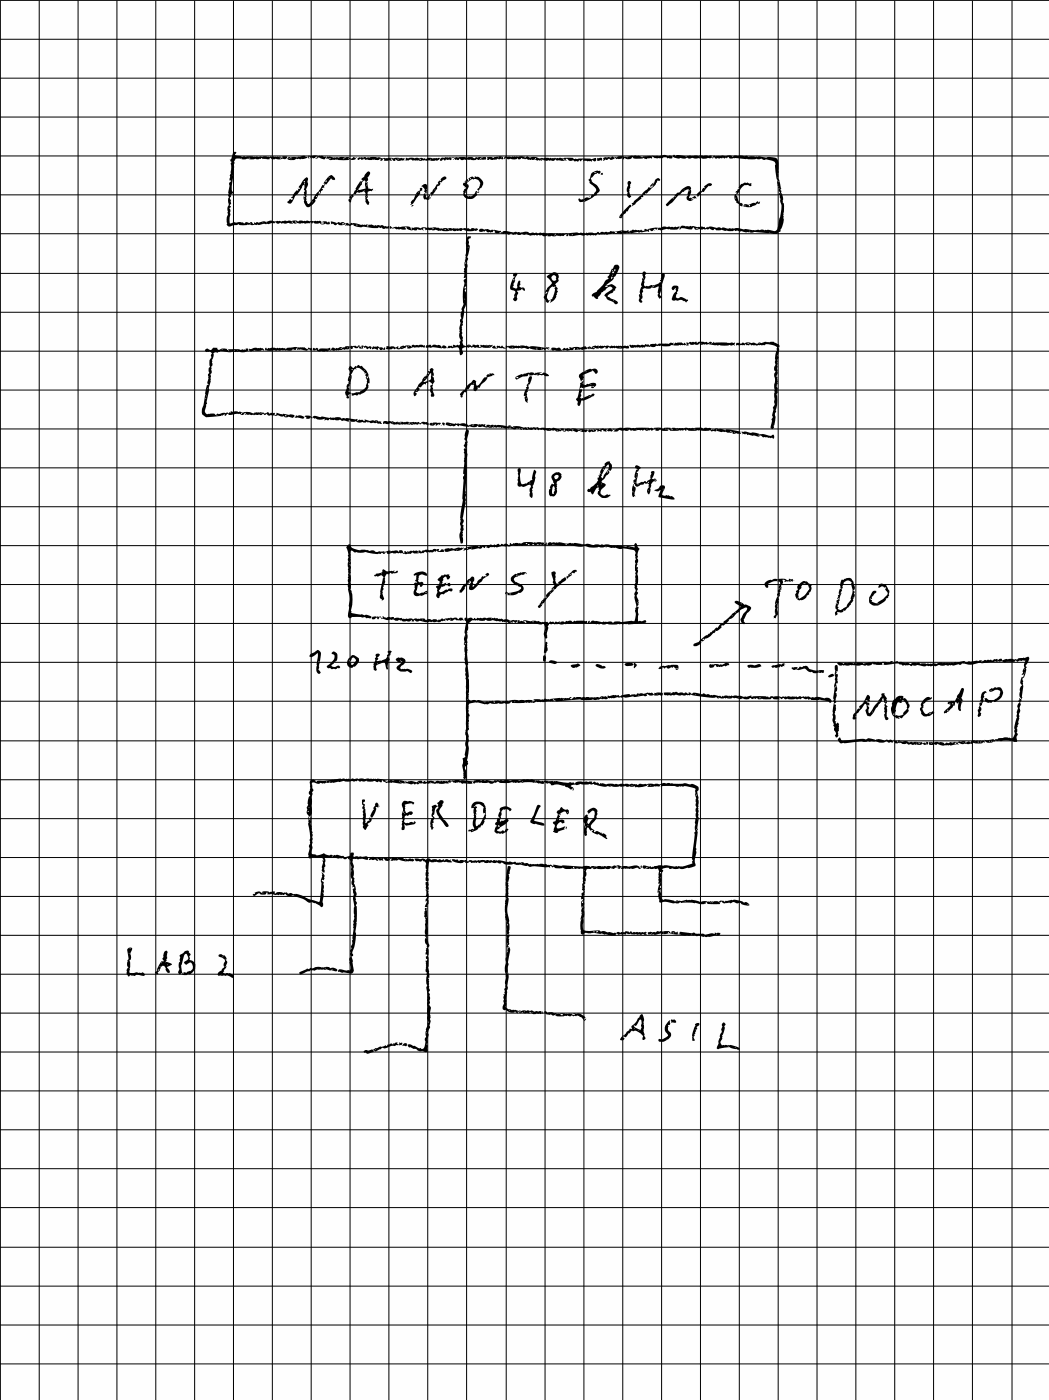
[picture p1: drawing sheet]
<svg xmlns="http://www.w3.org/2000/svg" width="157mm" height="210mm" viewBox="0 0 157 210" stroke-linecap="round" stroke-linejoin="round" font-family="sans-serif">
<path d="M0 0h157v209.6h-157z" fill="#fefefe"/>
<g fill="none" stroke="#000" stroke-width=".15">
<path d="M0 .1h157M0 5.9h157M0 11.7h157M0 17.5h157M.1 .1v209.5M5.9 .1v209.5M11.7 .1v209.5M17.5 .1v209.5M23.3 .1v209.5M29.1 .1v209.5M34.9 .1v209.5M40.8 .1v209.5"/>
<path d="M46.6 .1v209.5M52.4 .1v209.5M58.2 .1v209.5M64 .1v209.5M69.8 .1v209.5M75.8 .1v209.5M81.6 .1v209.5M87.4 .1v209.5M93.2 .1v209.5M99 .1v209.5M104.8 .1v209.5M110.6 .1v209.5"/>
<path d="M116.5 .1v209.5M122.3 .1v209.5M128.1 .1v209.5M133.9 .1v209.5M139.7 .1v209.5M145.5 .1v209.5M151.5 .1v209.5M0 23.3h157M0 29.2h157M0 35h157M0 40.9h157M0 46.7h157"/>
<path d="M0 52.6h157M0 58.4h157M0 64.2h157M0 70h157M0 75.8h157M0 81.7h157M0 87.5h157M0 93.3h157M0 99.1h157M0 105h157M0 110.9h157M0 116.7h157"/>
<path d="M0 122.5h157M0 128.4h157M0 134.2h157M0 140h157M0 145.8h157M0 151.6h157M0 157.5h157M0 163.3h157M0 169.1h157M0 174.9h157M0 180.7h157M0 186.7h157"/>
<path d="M0 192.5h157M0 198.3h157M0 204.1h157"/>
</g>
<path d="M54.4 157.4l.2 .2 .1-.1 .3 .2 .9-.3v-.2l.3 .2 .8-.4a.36 .36 0 0 1 .6-.1l1.1-.4 .4 .1 .3-.2h.3a.38 .38 0 0 0 .5-.3h-.5v.3l-.3-.2 .1-.1h-.3l-.2 .1h-.2v.2a.58 .58 0 0 0-.7-.1l-.3 .3-.2-.2v.1l-.2 .1-.4 .1-.1-.1-.5 .3-.2-.1-.4 .3h-.1l-.6 .2-.4-.1zM108.1 153.1l-.1 .3 .1 .2a1.03 1.03 0 0 0-.1 .9 .81 .81 0 0 0-.3 .8l-.4 1.6 .1 .1 1.8-.3 .6 .3h.4l.1 .1h.4v-.2a2.94 2.94 0 0 0-2-.5h-.3a.44 .44 0 0 1-.6-.2 .44 .44 0 0 1 .2-.6l.1-.2-.1-.4 .2-.2a1.2 1.2 0 0 0 .2-1.2l.2-.3-.3-.3zM63.6 135.9l.1 .4-.2 .2 .1 .5-.1 .1 .2 .5-.1 .8 .1 .5-.1 1.2 .2 .2a.82 .82 0 0 0 .1 1.2l-.1 .1 .2 .2-.1 .1h-.2l.1 .5-.1 .3v.2h.2l.1 .1-.1 .1h-.2v.5h.3l-.2 .2h-.1l.1 1.1a.52 .52 0 0 0 .1 .7l-.1 .2 .1 .2a1.74 1.74 0 0 0 .1 1.5l-.2 .2v.2a4.4 4.4 0 0 1 .1 2.2l.1 .6-.1 .4 .1 1-.1 .4 .2 .5-.2 .1 .1 .3-.3 .7 .1 1.1a.49 .49 0 0 0-.1 .7l-.2 .9-.3 .2h-.1l-.2-.2-.2 .1-1.4-.6-.3 .1 .1 .2 .2 .2 .1-.1 .6 .3h.3l.1 .2 .4 .1h.5a.38 .38 0 0 0 .6 .1 .38 .38 0 0 0 0-.5l.1-.4-.2-.2a.46 .46 0 0 0 .1-.7l.2-.7a1.17 1.17 0 0 1 .3-1.2l-.1-.1a1.59 1.59 0 0 0 .1-1.2l.1-.3a1.65 1.65 0 0 1 0-1.3l-.2-.3v-.1h-.1l.2-.3-.1-.4 .1-.4-.1-.3a.36 .36 0 0 0-.2-.5l.3-.2-.2-.4v-1.3l-.2-.2 .1-.1 .1 .1 .1-.2-.1-.7-.2-.7 .1-.2v-1.5l.1-.5-.1-.7 .2-.3-.1-.3a3.8 3.8 0 0 1-.2-2.1l-.1-.7 .1-1.1-.1-1.1-.1-.1 .2-.2zM109 156.5l-.1 .2zM60.4 156.3l-.1 .3 .1-.1 .4 .1v-.4l-.1-.1zM104.1 153.2l-.1 .1 .1 .2a3.3 3.3 0 0 0-.5 2.2l.4 .1a.75 .75 0 0 1-.1-.9l.2-.3-.1-.1 .2-.2-.1-.2h.2l-.1-.4 .4-.3 .1-.1a.35 .35 0 0 0-.6-.1zM100.1 152.8a1.32 1.32 0 0 0-.1 2.2 1.48 1.48 0 0 1-1.4 .6h-.1a.41 .41 0 0 0 .7 .3l.5-.2a1.02 1.02 0 0 0 .7-1.1 .81 .81 0 0 1-.4-1v-.1a.33 .33 0 0 0 .3-.2 .33 .33 0 0 0-.1-.4v-.2zM95.8 151.9l-.6 1.1-.7 .6v.4h-.3v.2l-.4 .2-.2 .4-.3 .2a.58 .58 0 0 0-.4 .7h.1a.29 .29 0 0 0 .3 0 .29 .29 0 0 0 .1-.4l-.2-.1 .1-.1a.39 .39 0 0 0 .4 .1 .39 .39 0 0 0 .2-.3l.5-.5a1.45 1.45 0 0 1 1.5 .3l.3 .4v.6l.3-.1 .1-.3a3.3 3.3 0 0 1-.2-1.9l-.1-.3a1.28 1.28 0 0 0-.3-1.3zM63.9 154.5l-.1 .1zM94.8 153.5h.1a.4 .4 0 0 0 .4 0 .4 .4 0 0 0 .2-.4l.2-.4 .1-.1 .2 .1v.5l-.1 .3 .1 .3-.2 .4-.7-.4zM95.5 154.2h.2zM100.4 152.6v.5h.4a.23 .23 0 0 0 .3 0 .23 .23 0 0 0 .1-.2l-.3-.3zM81.4 151.4l.5 .5 .5-.1 .3 .2a.67 .67 0 0 1 .8 .1h1.3l.1-.1 .5 .1a.25 .25 0 0 1 .4 0l.8-.1 .4 .2 .5 .7 .2-.4h-.1l-.2 .1v-.2l.2-.1-.2-.2a1.07 1.07 0 0 0-1.2-.4h-.4l.2 .2-.5-.2-.5 .1a2.8 2.8 0 0 0-1.6 0 1.57 1.57 0 0 0-1.3-.2h-.1l-.3-.2zM83.9 151.8h.4l-.2 .2zM76 129.7l-.2 1.2a1.22 1.22 0 0 0 0 1l-.1 .5 .1 1.2-.1 .5 .2 .4-.3 .4v.5l-.1 .8 .1 .5v.6l.1 .4 .2 .2-.1 .4 .1 .8-.1 .3 .1 .2-.1 .3 .1 .2-.1 .6v1.1a.23 .23 0 0 1 .1 .4l.1 .2a.7 .7 0 0 0-.1 .8 .6 .6 0 0 0-.1 .8 2.34 2.34 0 0 0-.1 2v.5a1.04 1.04 0 0 0 0 1v.3a.34 .34 0 0 0-.1 .6l-.1 .2v.2h-.1v.8l-.1 .3 .1 .3-.1 .3a.44 .44 0 0 0-.1 .5 .44 .44 0 0 0 .6 .2l.1 .1a1.01 1.01 0 0 0 1.2 .1l.4 .3v-.3l.3 .3 .4-.2 .2 .2 .5-.1 .3 .1h.1l-.1-.2 .4 .2a.5 .5 0 0 0 .7 0l.6 .1 .1-.2a.33 .33 0 0 0-.2-.3 .33 .33 0 0 0-.3 .1h-.5l-.4-.2-.3 .1-.3-.1-.3 .1-.3-.1-.8 .1-.5-.2-.5 .1-.3-.2a.48 .48 0 0 1-.5-.2 .48 .48 0 0 1 0-.5l-.1-.7 .2-1-.1-.3 .2-.4v-.6a2.66 2.66 0 0 0 .1-1.6l-.1-.8 .1-.6a5 5 0 0 1 .3-2.1l-.1-.4-.3-.2 .2-.4v-.6l-.1-.2 .1-.4-.1-.2 .1-1.2-.1-.5a1.01 1.01 0 0 0-.1-1l-.1-.8 .2-1.7-.1-.3 .1-.6-.1-1.6a1.36 1.36 0 0 0 .1-1.2l.2-.2-.1-.1 .2-.8-.1-.2zM77.7 151.4h.2v.1zM76.3 151.1v.2zM32.8 142.9l-.1 .2 .2 .1a.6 .6 0 0 1 .6 .3 .6 .6 0 0 1 0 .7v.6l-.3 .2v.2l-.5 .3-.1 .4a.22 .22 0 0 0 .4 .1h.6a1.6 1.6 0 0 1 1.3 .4v-.2a.47 .47 0 0 0-.4-.5h-1l-.1-.2 .1-.2a1.12 1.12 0 0 0 .4-.9 .58 .58 0 0 0 0-.8 .51 .51 0 0 0-.4-.6l-.5-.2zM19.1 142l-.1 .2 .2 1.2-.1 .4a1.07 1.07 0 0 0 .1 1l-.1 .1a.57 .57 0 0 0-.1 .6l-.1 .2 .3 .5 .3-.3 .6 .2 .3-.2 1.2 .1a.31 .31 0 0 0-.1-.4 .31 .31 0 0 0-.4 .1l-.7-.2-.7 .1a.35 .35 0 0 1-.3-.1 .35 .35 0 0 1 0-.4v-.2a1.33 1.33 0 0 0 0-1.1 .77 .77 0 0 0 .1-1l.3-.8-.2-.2zM26.9 143l.1 .3-.1 .4a.26 .26 0 0 1-.1 .4v.7a.43 .43 0 0 1-.1 .6v.2l.2 .2 .3-.1 .1 .1v.1l.6 .1a.27 .27 0 0 1 .5-.2l.3-.1a1.1 1.1 0 0 0 .1-1.9l-.4-.2v-.2a.35 .35 0 0 1 .1-.5l-.3-.4a.17 .17 0 0 0 0-.2 .17 .17 0 0 0-.2 0 .6 .6 0 0 0-.6 .3zM24.6 142.5l-.1 .7a.41 .41 0 0 0 0 .6l-.4 .1-.6 1.1a.34 .34 0 0 1-.3 .5l.1 .2 .3 .1 .1-.1-.1-.1 .4-.6a.38 .38 0 0 1 .5-.4 .38 .38 0 0 1 .3 .5l.3 .5h.3l-.1-.4-.3-.4 .7-.4a.83 .83 0 0 0-.9-.4l.2-.6-.1-.3 .1-.2a.3 .3 0 0 0 .1-.4 .3 .3 0 0 0-.4-.2zM46.5 116.8l-.2 .3 .1 .3v.4l.1 .1-.1 .3v.1l-.2 .2a.47 .47 0 0 0 .2 .6 1.66 1.66 0 0 0-.3 1.4l-.2 .4 .1 .3-.1 .4 .3 .6-.1 1.1 .1 .6a3.4 3.4 0 0 1 .2 2v.3l-.2 .3v.3a.61 .61 0 0 1 0 .7v.6a.29 .29 0 0 0 0 .3 .29 .29 0 0 0 .4 .1 .64 .64 0 0 1 .8-.1l.5-.1 .4 .1 .2 .4h-.2v.3l-.2 .7 .1 .3a.3 .3 0 0 0 0 .4 .3 .3 0 0 0 .4 0l-.1-.5a.68 .68 0 0 0 .1-.9l.1-.3v-.4h.8l.2-.2 .3 .1a1 1 0 0 0 .9 .1l.5 .1a.46 .46 0 0 0 .7-.1v.1a.57 .57 0 0 1 .3 .7l.2 .6-.1 1.2 .2 .7-.1 .5 .2 .4-.1 .2 .2-.1 .1 .2-.2 .2v.6l.2 .1-.2 .8a4.2 4.2 0 0 1 .1 1.9l.1 .9-.1 .6v1l-.1 .7a.96 .96 0 0 0 0 .9l-.1 .2v.5a.49 .49 0 0 0-.1 .7l-.2 .2 .1 .4-.1 .3a.34 .34 0 0 1-.1 .5l.2 1.5-.2 .4-1.4-.2-.2 .1-.1 .2 .6 .2 .2-.1 1.2 .2a.61 .61 0 0 0 .3-.9l-.3-1.7h.2l.1-.1-.2-.3a6.7 6.7 0 0 0 .5-3.1l.2-1.7v-2.2a.25 .25 0 0 1-.1-.2 .25 .25 0 0 1 .1-.2v-.3l-.2-.2 .1-.2a.44 .44 0 0 1 0-.6l-.1-1.1-.2-.6 .1-.8-.2-.3 .1-.4-.1-.8v-.4a.93 .93 0 0 1 0-1l1.2-.1 .9 .2a.39 .39 0 0 0-.1-.5 .39 .39 0 0 0-.5 0h-.5l-.2 .1-.3-.1-.4 .1-.1-.2 .1-.3a.31 .31 0 0 0-.5-.2 .31 .31 0 0 0-.1 .5l-.7 .3-.4-.3-.1 .1-.8-.3-.2 .1h-.2l-.1 .1-.3-.2a1.39 1.39 0 0 1-1.2-.2 1.72 1.72 0 0 1-1.6 .1l-.2-.1v-.2a.95 .95 0 0 0 .1-1.1l.1-.3-.1-.2 .1-1.3-.2-.3 .1-.6-.2-.4 .1-.3-.1-.3 .2-.3h-.3v.3l-.2-.2 .1-.2 .2-.2a1.66 1.66 0 0 0 .1-1.5l.1-.5-.1-.7 .2-.6a.32 .32 0 0 1 .1-.5l-.2-.4 .1-.4-.2-.2 .3-.2 .8 .2 .3-.1 .6 .1 .2-.2 1.1 .1 1.1-.2a.97 .97 0 0 1 .9 0l.8-.1 .6 .1 .2-.2 .4 .2 .2-.1 .3 .1 .4-.1 .5 .1 .9-.1a.32 .32 0 0 0 .5 .1l.4 .1 .1-.3 .3 .3 .2-.1v.2h.1l.9-.1 1.2 .2 .4-.1 .2 .1 .1-.3a3 3 0 0 0-1.9-.2h-.5l-.3 .3-.1-.2v-.1h-.1l-.1-.1-1.1-.2-1.1 .1-.5-.1-.3 .1-.4-.1-.5 .1-.2-.1-.5 .1-.1-.1a.35 .35 0 0 0-.5 .3l-.2-.3-.5 .1-.8-.1-2.4 .4h-1l-.2 .2-.1-.1a.51 .51 0 0 0-.7-.2zM27.7 142.8h.2a.63 .63 0 0 1 .3 .7 .63 .63 0 0 1-.6 .5v.1l.3 .3 .5-.3a.7 .7 0 0 1 .4 .8 .7 .7 0 0 1-.7 .5l-.2 .2-.4-.1v.2h-.1a2.2 2.2 0 0 1-.1-1.9zM44.8 145.5l.1 .3a1.15 1.15 0 0 0 .9-.4l.1 .1 .2-.2 .2 .1 .2-.2 .6 .1 .4-.2 1.1 .1 .3-.1 1.3 .3h.3v-.2a.76 .76 0 0 0-1.1-.3 1.2 1.2 0 0 0-1-.1h-.2a2.12 2.12 0 0 0-1.5 .1 .29 .29 0 0 0-.5 .2l-.3-.1zM23.7 145.1l.1 .2-.2-.1zM33.6 144.7h.2zM23.9 144.7h.1zM25 144.3v.2zM24.1 144.1l.1 .1zM33.6 143.6h.2zM33.3 143.2l.1 .1zM19.3 142.6v.2zM19.4 142h.1zM63.8 140.4l.1 .2zM97 139.5a.24 .24 0 0 0 0 .3 .24 .24 0 0 0 .3 0l.4 .1a1.69 1.69 0 0 0 1.2-.2l.4 .1h.7v-.3a3.3 3.3 0 0 0 1.7 .4l.5 .1 .6-.1 .5 .1a.25 .25 0 0 1 .2-.1 .25 .25 0 0 1 .2 .1 .37 .37 0 0 1 .6 .1 .96 .96 0 0 1 1 .1h.9l.8-.2v-.1l.4 .1a.33 .33 0 0 0 .3-.4l-.5 .1-.2-.1v.2a1.82 1.82 0 0 0-1.5 .1l-.3-.2-1 .1a.57 .57 0 0 0-.7-.1l-1.6-.2h-.2v.1l-.1 .2-.2-.2 .1-.1-.3 .1a.35 .35 0 0 0-.4-.3 .35 .35 0 0 0-.3 .4 1.03 1.03 0 0 0-1.3-.2l-.3-.1h-.6a.23 .23 0 0 1-.4 .1l-.2 .1zM67.6 128.7a1.54 1.54 0 0 0 1.7 .4l.2-.1 .2 .2h.2l.4-.2 .3 .2 .2-.1 .5 .1 .2-.2 .3 .2 .5-.2 .4 .2 .9-.1 .6 .1a.45 .45 0 0 1 .6 0l.1 .1 .2-.2 .2 .1a1.87 1.87 0 0 0 1.6 .1l.7 .2a1.24 1.24 0 0 1 1 .1l.3-.1a.63 .63 0 0 0 .8 .2l2.1 .1h.3h.2l.1-.2 .3 .2 .2-.1a1.29 1.29 0 0 0 1.3 .2l.5 .2 2.6-.1v.9l-.1 1a.27 .27 0 0 1-.1 .5l.1 .5-.1 .3 .3 .2-.4 .4 .1 .2-.1 .5v.1h.3a1.02 1.02 0 0 0-.2 1.3l-.1 .4 .1 .5a5.9 5.9 0 0 0-.1 3l.2 .1 .4-.3 .7 .1 .5-.1 1 .2 .3-.1 .4 .2 .1-.1a2.31 2.31 0 0 0 1.6 .2l.1-.3 .3 .2 .8-.1 .2 .1 .2-.2 .2 .1 .4-.1 .2 .2 1.1-.1 .2 .1 .3-.1 .2 .1h.3l-.1-.3h.2l-.2-.1-.7 .1-1-.1-.3 .1-.2-.2-.2 .2-.2-.2-.1 .1-.2-.1-.3 .2-.4-.1-.1 .1-.5-.1-.2 .2-1-.2-.3 .1a.95 .95 0 0 0-1-.1l-.2-.2h-1a1.87 1.87 0 0 1-1.4-.2l-.1-.7 .1-.6-.1-.4a1.19 1.19 0 0 0 .1-1.2l.1-1.6-.1-.2 .1-.2-.1-.1 .2-.2-.1-1 .1-.2-.2-.2 .3-.3-.2-.3h.2l.1-.1a.7 .7 0 0 1 .1-.9l-.1-.4a.41 .41 0 0 1 .5-.4h.2l.2-.2 .4 .2 .3-.1 .8 .1 .5-.1a.7 .7 0 0 0 .9-.1v.2h.4l.3-.2 .5 .1 .3-.2-.1 .2 .3 .1 .2-.1 1.2 .1 .8-.2a.34 .34 0 0 0 .5 .1 .34 .34 0 0 0 .1-.5l-.2 .4-.1-.2-.5-.2-1.2 .2-.5-.1a.88 .88 0 0 1-1-.1l-.3 .1-.2-.1-.5 .2-.4-.1-.4 .1-1.1-.1-.6 .1a.56 .56 0 0 0-.6 .1l-.2-.2h-.6a8.7 8.7 0 0 1-2.9-.1l-.7 .1-1.2-.2v.2h-.1l-.3-.2-.4 .1-.3-.2-2.2 .1-.1-.1-.2 .1-.2-.2-.5 .1a.63 .63 0 0 0-.7-.2l-.5 .1-.2-.2-.4 .1-.3-.1h-.7a2.11 2.11 0 0 0-1.4-.2l-.4-.1-.2 .2-.2-.2-.8 .1-.4-.1-.9 .1h-.5l-.1 .1a.49 .49 0 0 0-.8 .1 .45 .45 0 0 0-.6-.2l-.5-.1-.2 .2-.2-.3zM107.1 139.9h.2zM75.9 139.8h.2v.2zM97.4 139.8h.2zM100.7 139.6h.2zM88.8 139.4h.2l-.1 .2zM75.9 141.2l.1 .2zM89.2 139.4h.3l-.2 .2zM75.9 138.3h.1v.3zM60.7 116.9v.4l.1-.1 .7 .2 .3-.1 .3 .1 .2-.1 .2 .1 .4-.2 1.5 .1v-.2l.3 .2h.3l1.9-.1 .2 .1v-.2l.3 .1v-.2h.3l.2 .2 1-.1 .3 .2 .3-.1 .1 .1 .2-.2h.1v.2h.8v-.3l.2 .3 .3-.2h1.8a1 1 0 0 0 1.1 0l.4-.1 .5 .2h1.2l.4-.1 1 .1 1.4-.1 .9 .1 .3-.1 .4 .2 .2-.1a.4 .4 0 0 0 .4 .2 .4 .4 0 0 0 .3-.3l.4 .2h.4l.2 .1-.1 .1h.2a2.7 2.7 0 0 1 1.8 .1l.6 .4 .1-.1 .4 .3 .2-.2v.3h.1l.1-.1-.1-.3-.4-.3 .2-.1 .4-.1 .4 .1 .5-.2 .2 .1h1.6a6.5 6.5 0 0 0 2.4 .3h2.3l.1-.1 .2 .2 1.3-.1 .1 .2 .3-.1a2.97 2.97 0 0 0 1.6-.3l-.1 .2h1.7l.3-.3v.3l1.1-.1 2.2 .2a2.53 2.53 0 0 1 1.9 .3l-.1 .3 .1 .3a.43 .43 0 0 0 0 .6l.1 .9-.1 .4 .1 .2-.1 .4 .1 1.2-.2 .3 .1 .7-.1 .8a.26 .26 0 0 1-.1 .4l.1 .3-.5 3.7a.25 .25 0 0 1 0 .4l.1 .2a5.2 5.2 0 0 1-2.5 .5h-.4a2.67 2.67 0 0 0-1.5-.1l-.6-.1-1.1 .3-.2-.2-.1 .1-.9-.2-.2 .3a.93 .93 0 0 0 1 .3l1.3-.1a2.06 2.06 0 0 1 .1 1.4l.1 .5-.1 .3 .2 .1-.3 1.2v.1h.2l-.1 .5v.4l.2 .2a.33 .33 0 0 0 .1 .4 .33 .33 0 0 0 .4-.1h.6l1 .2 .2-.1a.57 .57 0 0 0 .8-.1l.2 .2 2.1-.1 .9 .2h.6l.1-.3 .3 .3h1.6h.2l-.1-.2h.1l.2-.2a.5 .5 0 0 0 .7 .3h.3l.1-.1 .2 .1h.2a.46 .46 0 0 1 .6 0h.4a.34 .34 0 0 1 .5 .2l.8 .1h.3a.69 .69 0 0 0-.9-.5 3.9 3.9 0 0 0-2.7-.1l-.1 .1-.2-.2-.1 .1-.2-.1a.94 .94 0 0 1-.9 .1l-1 .1-.6-.1-.5 .1a4.5 4.5 0 0 0-2-.2l-.2-.1-.8 .2-.7-.1-.2 .1a3.1 3.1 0 0 0-1.8-.3l-.3-.4 .1-.4-.2-.5 .1-.3-.1-.2 .2-.4-.1-1a.78 .78 0 0 0-.1-.9l.2 .1 .2-.1 .1-.2-.2-.2a1.01 1.01 0 0 1 1.1 0l1.5-.1a1.25 1.25 0 0 0 1.2-.1h.1l1-.2 .1-.4a2.15 2.15 0 0 1 .1-1.6l-.1-.8a6.9 6.9 0 0 0 .2-2.5l.2-1.8v-.4v-.2v-.3l.1-.3-.1-.2v-1.7a1.56 1.56 0 0 1 .1-1.4l-.1-.3-.3-.2a.82 .82 0 0 0-.9-.2l-.8-.2-.7 .1-2-.1a1.36 1.36 0 0 0-1.1 .2l-1.3-.1-1.3 .1a.46 .46 0 0 0-.6 .1l-.2-.1-.8-.1-.3 .1-1.2-.1-.5 .1-1-.1-.8 .1-.5-.2h-.3l-.2 .2-.3-.3-.1 .1-.4-.2-.2 .2-.2-.2h-1.3a1.15 1.15 0 0 0-1.2 .3 .33 .33 0 0 0-.5-.2h-.1a3.9 3.9 0 0 1-2.2-.2l-.4 .1-.2-.1-.2 .1-1.2-.1-.2 .1-.5-.2h-.3a1.14 1.14 0 0 0-1-.1h-.5a1.03 1.03 0 0 0-1 .1l-.5-.1-.8 .1-.5-.1-.6 .1h-1.3l-.2 .2-.9-.2h-.9l-.6-.1-.5 .1v.2l-.9-.1a1.3 1.3 0 0 0-1.1-.1l-.4-.1-.9 .2-.4-.1-.2 .2-1.1-.1a.86 .86 0 0 0-.9 .2v-.2h-1l-.2 .2-.3-.2-.3 .2v-.2a.89 .89 0 0 0-.9 .2l-.8-.2-.5 .1zM111.8 135.4h.2zM37.9 133.8v.2l.2 .1a.8 .8 0 0 1 .8-.3l.1 .1a.72 .72 0 0 0 .9-.3l.2 .1-.1 .2 .6-.1 .6 .2 .7-.1 .5 .1 .3-.2a.77 .77 0 0 0 1.1 .2l.5 .2a3.8 3.8 0 0 1 1.9 .9l.4-.1 .5 .2 .1-.1 .9 .7a.42 .42 0 0 0 .2-.8l.1-.6a.61 .61 0 0 0-.1-.8 .24 .24 0 0 0 .2-.2 .24 .24 0 0 0-.1-.2l.1-1.1-.3-.3 .1-.1 .1 .1 .1-.4a.59 .59 0 0 0-.4-.8l.1 .5-.2 .8a7.2 7.2 0 0 1-.1 2.8l-.1 .3-.6-.2a5.2 5.2 0 0 1-2.1-.8l-.8-.2h-.3a.84 .84 0 0 0-.9 0l-.2-.2h-.5a1.2 1.2 0 0 0-1.3 .2v-.4l-.6 .1-.1 .1-.5-.2a.61 .61 0 0 0-.8 .2 .7 .7 0 0 0-1 .1l.1 .1zM106.6 135v.2zM106.4 135.1v.1zM102.5 134.9h.1zM101.2 134.9h.2zM63.7 132l.1 1.8-.1 .4 .2 .1-.2 .3v.3h.2l-.3 .8 .3 .1v-.2a.9 .9 0 0 0 .2-1v-1.2l-.3-.2h.3v-.5v-.3a.29 .29 0 0 0 0-.4 .29 .29 0 0 0-.4 0zM39.3 133.6v.1zM98.6 133.3l.1 .1h-.1zM87.1 134.9l.2 .2-.2 .1zM96.8 129.8l.1 .1h-.1zM88.8 129.9h.1zM62 128.6a.4 .4 0 0 0 .6 .3l.3 .1a.52 .52 0 0 1 .8 .1l.1 .2-.1 .7 .1 .1-.1 .6 .1 .5a.34 .34 0 0 0-.1 .5 .34 .34 0 0 0 .4 .1v-.3l-.2-.2 .2-.3v-.1v-.3l-.1-.1 .3-1.5 .4 .1 .4-.1 .6 .1 .6-.1h1.4l-.3-.2v-.2a.26 .26 0 0 1-.4 0h-.3l-.3 .2 .1-.1-.2-.1a.32 .32 0 0 1-.5 0l-.3 .2-.2-.2h-.5a.26 .26 0 0 1-.5-.1 .54 .54 0 0 0-.6 .2 .26 .26 0 0 0-.4-.2l-.4 .1-.4-.1zM55.3 128.3l-.1 .4 .9-.1 .3 .2h.2l-.1-.3 .3 .3 .2-.1 .4 .1-.1-.1 .2-.2a.6 .6 0 0 0 .5 .4 .6 .6 0 0 0 .5-.4l.1 .1-.1 .2h.9l.3-.1a2 2 0 0 0 1.6 .2h.4l.3-.1-.3-.3h-.5l-.1 .1-.4-.1-.2 .1a1.31 1.31 0 0 0-1.1-.1l-2.9-.1a1.37 1.37 0 0 0-1.2-.1zM52.3 128.5h.1zM88 121.3l-.1 .2 .2 .2-.1 .2 .2-.2a.47 .47 0 0 1 .7-.3l.1 .4a1.15 1.15 0 0 1-.6 1.1l-.3 .4a.42 .42 0 0 1-.1-.6l.1-.3-.2-.2v-.2a.86 .86 0 0 0-.4 1.4 2.57 2.57 0 0 0 0 1.7h.2l.2-.2-.1-.6 .2-.4 .4 .4h.3l-.1 .2 .2 .2a.63 .63 0 0 0 .8 .1l1.1 .8 .2-.1a.22 .22 0 0 1-.1-.4 .47 .47 0 0 0-.7-.3v-.2l-.2 .1-.1-.1a.55 .55 0 0 0-.9 0l.1-.3a.65 .65 0 0 1-.5-.5 .65 .65 0 0 1 .3-.7l.4-.5 .1-.3-.1-.1a.37 .37 0 0 0 .1-.6 .61 .61 0 0 0-.3-.7 .61 .61 0 0 0-.7 .2zM83.5 121.3l-.2 .3 .2 .2-.2 .6-.2 .5h-.2l-.2 .3 .3 .3-.1 .7v.1l-.1 .1 .4 .3 .3-.1v-.1l1-.4-.1-.1 .2-.3-.3 .1a.98 .98 0 0 1-1 .1v-.3a.52 .52 0 0 1 .3-.5 .52 .52 0 0 1 .6 .1 .22 .22 0 0 0 .2 0 .22 .22 0 0 0 .1-.3 .59 .59 0 0 0-.9-.1v-.4l.2-.2-.2-.3 .3 .1v-.1a.62 .62 0 0 1 .8-.3l.2 .3 .2-.1a.36 .36 0 0 0 0-.4 .36 .36 0 0 0-.4-.2l-.7-.4-.3 .5zM74.9 120.9l-.1 .3 .1 .2a.66 .66 0 0 0-.1 1.1h-.1l-.2-.1-.2 .4 .1 .1a.36 .36 0 0 0-.3 .4 .36 .36 0 0 0 .3 .4h-.1a.58 .58 0 0 0-.3 .6 .58 .58 0 0 0 .4 .5 2.32 2.32 0 0 0 1.5-.3l.1-.4a.42 .42 0 0 0-.5 .3l-.2-.1h-.1a.48 .48 0 0 1-.8-.1l.4-.3a3.3 3.3 0 0 0 1.3-1.1 .36 .36 0 0 0-.3-.2 .36 .36 0 0 0-.4 .2l-.1 .1-.2-.1-.2 .2-.1-.1 .3-1.1a.45 .45 0 0 1 .5-.6h.4l.3 .2 .2-.2a1.16 1.16 0 0 0-1.6-.3zM70.8 120.2l-.2 .2-.1 .5 .1 .1 .4-.1-.1 .6 .1 .7a2.12 2.12 0 0 0 0 1.9l-.3-.1-.3 .2h-.2l-.1 .2h.3l.2 .2 .7-.3 .4-.5 .1 .1 .3-.4a.75 .75 0 0 0 .4-.8l.2-.3v-.8a1.8 1.8 0 0 0-.4-1.4 1.45 1.45 0 0 0-1.5 0zM54.2 119.7v.7l.2 .2-.2 .2v.2l.2 .2-.1 .3 .1 .2-.1 .3 .1 .2-.1 .2 .1 .5-.1 .8 .3 .5h.2l.4-.7-.2-.2 .4-.3 .2-.3-.2-.3-.2 .1 .1 .4a.29 .29 0 0 0-.4 .2l-.1 .1-.2-.1 .2-1.1-.2-.5 .1-.3-.2-.5 .1-.3-.3-.2 .3-.2v-.3h-.1zM84.7 123.8l-.1 .2 .2 .1v-.4zM87.6 123.7l.1 .1-.1 .1zM64.6 120.7l.1 .8-.1 .3a.41 .41 0 0 0 .2 .6 1.27 1.27 0 0 0-.4 1.2l.3 .6 .2-.3-.2-.3 .1-.2-.1-.1 .2-.2v-.4a.4 .4 0 0 0-.1-.7h.1l.2-.8a.59 .59 0 0 1 .4-.5l.1 .3a.54 .54 0 0 0-.2 .8l.3 .4-.1 .1 .9 1.1a.36 .36 0 0 0 .3 .3 .36 .36 0 0 0 .3-.1l-.3-.6-.5-.4 .1-.1-.4-.5a.8 .8 0 0 1 .1-1.3l.1-.2v-.1a.35 .35 0 0 0 .1-.6 .35 .35 0 0 0-.6 .2l-.3 .2 .2 .2-.1 .2a.57 .57 0 0 0-.9 .1zM74.6 123.5l.2 .1-.1 .2-.1-.1zM80.4 120.5l-.8 1.9 .1 .1a.42 .42 0 0 0-.3 .5 .42 .42 0 0 0 .5 .3h.3l.9 .3 .4-.1-.1-.3-1.5-.4 .8-1.8a.29 .29 0 0 0 .1-.5zM71.1 120.5a.8 .8 0 0 1 1.3 .5l-.1 .7h.3l-.3 .7a1.78 1.78 0 0 1-.9 1.3 1.01 1.01 0 0 1-.1-1.2l-.1-1.4 .2-.3zM60.3 120a.7 .7 0 0 0 0 .9v.5a.65 .65 0 0 0-.1 .8 .34 .34 0 0 0 .1 .5l-.2 .3 .1 .7a.33 .33 0 0 0 0 .6 .55 .55 0 0 0 .3-.9l.3 .2 1.2-.2 .2-.3-.2-.2v.2l-.5-.1a.98 .98 0 0 1-.9 .1l-.1-.2v-.3a.36 .36 0 0 1 .4-.5h.2a.27 .27 0 0 1 .4-.1l.3-.3a.36 .36 0 0 0-.3-.3 .36 .36 0 0 0-.4 .2l-.3 .1-.2-.5 .1-.5-.1-.2 .5-.2a.51 .51 0 0 1 .7 .1l.2-.3a1.24 1.24 0 0 0-1-.2 .52 .52 0 0 0-.7 .1zM87.7 123.3h.2zM104.4 122.5v.1zM56.2 120.2l-.1 .5a.34 .34 0 0 0-.2 .5l-.2 .3a.61 .61 0 0 0-.2 .7l.2 .2a2.3 2.3 0 0 0 .6-1.6l.3 .1v-.2a.35 .35 0 0 0 0-.4 .35 .35 0 0 0-.4-.1zM71.1 121.8v.2zM87.9 123.5h.2zM60.5 121.7h.1zM87 137.5v.2zM60.4 121.5h.1l-.1 .1zM83.1 151.8h.2zM46.1 121.4h.1v.1h-.2zM70.7 124.3h.1zM70.9 120.7h.3zM56.8 120.6v.2zM104.2 118.9l.1 .2h-.2zM46.2 120.8h.1zM91.3 117.6h.1zM97.3 117.6h.2zM62.6 117v.2zM78.2 116.9v.2zM80.1 116.9v.1zM59.7 116.9l.1 .1zM48.8 116.9l.1 .2zM69.6 92.5l-.1 .4 .3 .3-.2 .7a1.28 1.28 0 0 0 0 1.1l-.2 .6 .1 .5a.34 .34 0 0 0 .1 .6l-.1 .4 .1 .7-.1 1.4 .2 .5-.1 1.2 .1 .5-.1 .2 .2 .2v.5a.96 .96 0 0 0 .1 1 .9 .9 0 0 0-.1 .9l-.1 2.1 .1 .7-.1 .3 .1 .2-.1 1.2a.44 .44 0 0 1 0 .7v1.3l-.1 .7 .1 .5-.2 1.1 .1 .2-.4 .4 .1 .4a1.7 1.7 0 0 0 0 1.4l.1 .8-.1 .2 .2 .2 .4-.3-.2-1-.2-.5 .6-.5v-.3a.28 .28 0 0 1-.1-.5 6.2 6.2 0 0 0 .1-2.4l.1-.8-.2-.9 .2-.3-.1-.2 .1-1-.1-.6 .2-.2-.2-.5 .1-.2-.1-.2 .1-.9 1.3-.2 1.1 .3h.5a.35 .35 0 0 1 .5-.1l1-.1 .4 .1 .5-.1a.72 .72 0 0 0 1-.3l.2 .3h.9l1-.1 1.2 .1 .4-.2v-.1l.3 .2 .2-.1 .2 .1 1.3-.2 .5 .1 .3-.2 .3 .2 .6-.1a13.6 13.6 0 0 1 3.9-.1l.9-.1 .8 .1 .4-.2 .8 .1 .4-.2h.8l.5-.2 .6 .1 .3-.1 .3 .1 1.2-.2 .2 .1 1.3-.2 .3 .1 .2-.1 .1-.1-.2-.1h.2a.94 .94 0 0 0 .9 .1l.5 .1 .4-.1a.26 .26 0 0 0 .3 .1 .26 .26 0 0 0 .1-.4h-1.2v.3a.64 .64 0 0 0-.8-.3h-.2l-.6 .2-.9-.1-.2 .2-.2-.1h-.4l-.2 .2-.3-.2-1.1 .2-.2 .1h-.2v-.2l-.3 .1-.5-.1-.6 .2-.3-.1 .1 .3-.3-.2-.3 .1a.48 .48 0 0 0-.7 .1l-.3-.1-.2 .1-1.3-.1-.3 .1-.2-.1-1.3 .1-.2-.1-.4 .4-.2-.2h.2l-.1-.2-.4 .2h-1.2l-2 .1a.33 .33 0 0 0-.5 .1h-1.4l.1 .2-.3 .2-.1-.2v-.1l-1.1 .1-.5-.1-.4 .1-1-.1h-.3l-.1 .2-.2-.1-.6 .1-.1-.1-.2 .2-.3-.2h-.6h-.2l.1 .2-.1 .1a.51 .51 0 0 0-.9-.1l-.4-.1-.1 .1a1.96 1.96 0 0 0-1.4-.3h-.9l-.2-.2v-.4a6.6 6.6 0 0 0 0-2.7 1.13 1.13 0 0 0 0-1.1l-.2-2.6 .1-.5-.1-.9 .1-.3-.2-.2a.67 .67 0 0 0 .1-.9h-.1l-.1-.3 .1-.1 .1 .2v-.3l.2-.3v-.3a.75 .75 0 0 1 .3-.9l.4-.2 1.5 .1 .4-.1 .2 .1h.6a.54 .54 0 0 1 .7 0l.6 .1 .2-.1 .2 .2 .2-.1 .2 .1a.34 .34 0 0 1 .5 .1h.4h.2v-.1l.2-.1 .2 .2 .4-.2-.1 .2h1.2l-.1-.2-.1 .1a.17 .17 0 0 1 .2-.2 .17 .17 0 0 1 .1 .2 .43 .43 0 0 0 .6 .2l.5-.1a1.88 1.88 0 0 0 1.5 .2 .85 .85 0 0 1 .2 1.1 .86 .86 0 0 0 .2 1.1l.2-.2v-.1a1.69 1.69 0 0 1 .1-1.3v-.2a.41 .41 0 0 0 .2-.4 .41 .41 0 0 0-.4-.3h-.6l-.1 .1-.6-.3-.1 .1-.4-.1a2.3 2.3 0 0 1-1.6-.1l-.2 .2-.2-.1-.2 .1-.1-.2-.6 .1-.4-.1-.3 .1-.4-.2-.6 .1-.3-.2-.5 .1-.2-.2-.2 .1-1-.2-.4 .2-.3-.1-.4 .1-.2-.1-.2 .1a.28 .28 0 0 0-.5 .1l-.2-.2-.2 .2a.49 .49 0 0 0-.7-.1zM54.9 116.7v.1zM139.1 111.1v.4l.8-.1 .2 .1 .2-.2a1.24 1.24 0 0 0 1.2 .2l.9 .1 .8-.2 .3 .1-.2-.3h.1a1.13 1.13 0 0 0 1 .1l1 .1a1.23 1.23 0 0 1 1-.1 .68 .68 0 0 0 .8-.2h.2l-.3-.3-1.1 .1a.54 .54 0 0 0-.8 .2l-.2-.1-.4 .1h-.2l.1-.2-.7 .1a.39 .39 0 0 0-.6 .1h-.6v.2a.59 .59 0 0 0-.8-.1h-.2l-.3 .2a.57 .57 0 0 0-.8-.3l-.2-.1-.7 .1zM133.7 110.7a.55 .55 0 0 0 .3 .5 .55 .55 0 0 0 .6 0 .3 .3 0 0 1 .5 .2h.2a.49 .49 0 0 1 .7 0h.3l.3 .1 .6-.1a.75 .75 0 0 0 .9-.1l.2 .2 .3-.1a.21 .21 0 0 0 .3-.1 .21 .21 0 0 0-.2-.3l-.2 .1 .1 .2-.3-.2-.1 .1-.3-.1h-.5l-.4-.1-.4 .1-.3-.1a.36 .36 0 0 1-.6-.1l-.8 .1-.3-.2-.3 .1 .1 .2-.3-.3-.1 .1zM139.3 111.3l.1 .1zM137.5 111.2l.1 .1h-.1zM144.1 111.1v.1zM142.9 111.2h.2v.1l-.1 .1zM137 111.2h.2zM125.5 110.5l-.1 .1a.6 .6 0 0 0 .9 .6h.3a7.7 7.7 0 0 1 2.7-.2l.6-.1 .2 .1 .4-.1 .7 .1a1.61 1.61 0 0 0 1.5 0l.2 .1h.4h.3a.34 .34 0 0 0-.2-.4 .34 .34 0 0 0-.4 .1l-.3-.1-.3 .2-.1-.1a1.21 1.21 0 0 0-1.3 0 1.61 1.61 0 0 0-1.3-.2l-.1 .1a4.1 4.1 0 0 0-2.2 0l-.9 .1a.68 .68 0 0 1-.8-.4zM125.4 99.1l-.1 .2a1.12 1.12 0 0 0 1.1 .2l.3 .1 .6-.1 1.2 .1 1.2-.1a.7 .7 0 0 0 .9-.2l.2 .2h1.1h.2l-.1-.2 .1-.1 .2 .3h.8a2.15 2.15 0 0 1 2 .1h.7a.37 .37 0 0 1 .6 .1l.2-.1h.5a.72 .72 0 0 1 .8 .1h2.3a.68 .68 0 0 1 .7-.1l.6-.1 1.3 .1 .6-.2 .4 .1 .2-.2 1.2 .2 1.5-.3 .2 .1 1.6-.2a4.1 4.1 0 0 1 2 0h1.3l.2-.2 .3 .2 .3-.2 .3 .1 .2-.2 .3 .1a1.04 1.04 0 0 0-.1 1l-.2 .4v.4l-.2 .3 .3-.1v.2l-.2 .3-.1-.1-.2 .7v.3l.2 .3a1.03 1.03 0 0 0-.3 1 .97 .97 0 0 0 .2 1l-.3-.1 .1 .1-.2 .5 .1-.1v.2a.65 .65 0 0 0-.2 .9l-.2 .5 .1 .8a3.6 3.6 0 0 0-.3 2.4l-.2 .3a.47 .47 0 0 1-.7 .3h-.5l-1.1 .1-.2 .2-.2-.1-.2 .2h-.1v-.2l-1 .2h-.3a.94 .94 0 0 0 1.4 .2l.2-.2 .8 .1a1.91 1.91 0 0 1 1.4 0 .38 .38 0 0 1 .5 .1h.5v-.8a.36 .36 0 0 0 0-.6v-.4l-.1-.2 .3-.7v-.2l.2-.9a.44 .44 0 0 1 0-.6v-.7l.2-.5-.1-.2 .3-.8v-.5a2.24 2.24 0 0 0 .1-1.5v-.4l-.1-.3a2.2 2.2 0 0 0 .5-1.7l.2-.1-.2-.2 .4-.8 .1-.5-.1-.1-.6 .2h-.4a.61 .61 0 0 0-.7 .2l-1.6-.1-.6 .2-.1-.2a.54 .54 0 0 0-.6 .2v-.1l-.1-.1h-.4l-.3 .3-.2-.2-.3 .1-.1-.1-.3 .1h-.2l-.3 .1-.3-.1-.4 .2-.2-.1-1.3 .1a.3 .3 0 0 1-.5 0l-1.3 .2-.1-.1a1.94 1.94 0 0 1-1.3 .1l-.6 .1a1.06 1.06 0 0 0-1.1 .1l-1.8-.1-.4 .1-.4-.2-.2 .1a.93 .93 0 0 0-1 .1l-.2-.2-.5 .1-.7-.2h-.3l-.2-.1-.8 .3 .1-.3h-.3l-.2 .1h-.7l-.8 .1-.2-.1-.3 .1-.9-.1-.7 .2-.2-.1v.2l-.5-.2h-.5l-.2 .1-.3-.1-1 .1-.3-.1-.3 .2-.4-.3zM146.7 111l.1 .1h-.1zM146.4 111l.1 .1h-.2zM145.9 111v.1zM148.4 110.8l.1 .2h-.2zM148.1 110.9l.1-.1v.2h-.2zM134.6 111v.1zM125 99.6v1l-.1 .4 .1 .4-.1 .3a.62 .62 0 0 1 0 .7l-.1 .3a.98 .98 0 0 1 0 1l-.1 .8 .1 .6-.1 .7a.92 .92 0 0 0 0 .9l-.1 .5a1.8 1.8 0 0 0 .2 1.3l-.1 .1 .2 .3a.64 .64 0 0 0 .2 .8v.1l-.2 .3 .1 .2a.31 .31 0 0 0 .4-.1 .31 .31 0 0 0 0-.4v-.3l.2-.2v-.9l-.3-.2-.2 .1v-.3h-.2a1.58 1.58 0 0 0 0-1.2v-.3l.2-.2v-.8l-.3-.1 .3-.3-.1-.3 .1-.2a.77 .77 0 0 0-.1-1 1.11 1.11 0 0 0 .1-1.2l.1-.1a.24 .24 0 0 0 .2-.2 .24 .24 0 0 0-.1-.3l.1-.9h-.3l.1-.2v-.2l.2-.1v-.3a.46 .46 0 0 0-.2-.6zM129.8 104l-.6 1.2-.1-.1v.2l-.6 .5 .2 .3a.58 .58 0 0 0-.6 .5 .72 .72 0 0 0-.5 .7v.2a.28 .28 0 0 0 .3 .2 .28 .28 0 0 0 .3-.3l-.2-.1 .3-.3h-.2v-.1l.3-.2 1-1.3h.1a.65 .65 0 0 1 0 .9l.1 .5a.51 .51 0 0 0 .6 .4l1.6-2.1a.42 .42 0 0 0 .2-.5h.3v.5l.2 .2a.25 .25 0 0 0-.1 .4l-.1 .8a.3 .3 0 0 1 0 .5l.2 .7h.4l.1-.2-.3-.3 .1-.8-.1-.4 .1-.3-.2-.3a.35 .35 0 0 0 .1-.5l-.1-.2 .1-.1-.3-.7a.25 .25 0 0 0-.4-.1 .25 .25 0 0 0 0 .4l-.6 .6 .1 .1-1.4 1.9a.85 .85 0 0 1 0-.9l-.3-.4 .3 .1v-.4h-.2l-.4-.4h.2l.4 .2v-.2a.49 .49 0 0 0-.3-.8zM133.7 104.8l-.2 .6a1.54 1.54 0 0 0 .6 2.1l.4 .1h.1l-.1-.3 .5 .2 .7-.8a.43 .43 0 0 0 .2-.6l.1-.1a.56 .56 0 0 0 0-.8l-.1-.1a.62 .62 0 0 0-.7-.6v-.3l-.3-.1a1.15 1.15 0 0 0-1 .6zM147.1 103.6l-.2 .4a.48 .48 0 0 0-.1 .6l-.1 .3h.1l.1 .2-.1 .1-.1-.1-.1 .2v.3l-.2 .3 .1 .2a.43 .43 0 0 0-.1 .6v.5a.35 .35 0 0 0 .4-.3l-.1-.3a.55 .55 0 0 0 0-.8l.2-.3 .3-.6-.1-.3a.38 .38 0 0 0 .1-.6l.3-.3h.1a.2 .2 0 0 0 0-.2 .2 .2 0 0 0-.3 0zM138.4 104.6l-.6 .8 .1 .4a.49 .49 0 0 0 0 .8v.1a.65 .65 0 0 0 1 .4l.1 .1 .6-.4a.16 .16 0 0 0 .2 0 .16 .16 0 0 0 0-.2l-.2-.1-.3 .2-.1-.1-.2 .1a.52 .52 0 0 1-.6 .1 .52 .52 0 0 1-.3-.5l-.1-.2 .2-.3a.49 .49 0 0 1 .3-.7l.2-.2 .7-.3 .1-.2h-.2a.77 .77 0 0 0-.9 .2zM134.3 105.2l.2-.1 .4 .1v-.1l.2-.3a1.02 1.02 0 0 1 .7 .9 1.02 1.02 0 0 1-.6 1l-.1 .1 .1 .1-.3 .2h-.3l-.5-.1-.1 .1-.3-.2 .2-.2a.31 .31 0 0 0 .1-.5zM139.1 106.8l.2 .1zM143.9 103l-.7 1.4a.49 .49 0 0 1-.8 .5l-.6 .3v.1l.4 .1a1.11 1.11 0 0 1-.7 .9l-.2 .2v.3h.3l.9-.9 .2-.3h.2a.42 .42 0 0 1 .2-.5l.2 .2 .2-.1-.1 .5a.47 .47 0 0 0 .4 .7v-1l.1-.3 .1 .1-.1-.2 .2-.2-.2-.4 .4-1.2-.2-.2zM141.5 106.4l.1 .1zM141.8 106.2l.1 .1v.1zM130.5 106.5l.1 .2zM142.6 105.2l.1 .2h-.2zM142.1 105.3h.1zM148.2 103.1l-.2 .3a.61 .61 0 0 0 .9-.2l.1 .1a.42 .42 0 0 1 .6 .1 .42 .42 0 0 1 0 .5v.1l-.4 .5a1.43 1.43 0 0 1-1.2 .3l-.4-.3h-.3a.6 .6 0 0 0 .5 .7h.5h.1l.2-.3 .1 .1a.56 .56 0 0 0 .7-.2 1.01 1.01 0 0 0 .7-1 1.01 1.01 0 0 0-.6-.9l-.3 .1-.4-.1-.2 .2-.2-.1zM138.2 105v.2zM99.3 103.7v.2l.3 .2 1.1-.1 .2 .1 .2-.1 .5 .1 .4-.1 1.2 .1 .2-.2 .2 .2 1.2 .1a4.8 4.8 0 0 0 2.4 .1l.3 .3 1.2-.1 .5 .1 .4-.2 .3 .1h.4a.62 .62 0 0 0 .8 0l.5 .2 .4-.1 .3-.1 .3 .1 .3-.1 .2 .1 .1-.1 .3 .2 .6-.1a1.43 1.43 0 0 0 1.4-.1 1.21 1.21 0 0 0 1.2 .1l-.1-.2 .4 .2 .2-.1 .3 .2 .3-.1 .5 .1 .7-.1 .8 .1 .3-.2 .4 .1h.3l.2 .1 .2-.1 .3 .2 1.2-.1 .7 .2a.84 .84 0 0 1 .8 .3 .43 .43 0 0 0 .2-.5 .43 .43 0 0 0-.6-.3l-.4 .1a2.74 2.74 0 0 0-1.7-.1h-.3l-.4-.2-1 .1-.4-.1a.33 .33 0 0 1-.5 .1l-1.2-.1-1 .2-.4-.2-.7 .1-.1-.1a.47 .47 0 0 0-.6 .2l-.2-.2h-.3h-1.8l-.4 .1v-.2l-.7 .2-.9-.2-1.8 .1a.56 .56 0 0 0-.7 0l-.1-.1-.2 .2-.3-.2-.1 .1-.8-.2-.5 .1-.3-.2h-.4a.32 .32 0 0 0-.6 .1l-.6-.2a.76 .76 0 0 0-.9 .1l-.4-.3-.1 .1v.2l-.3-.2-.3 .1-.3-.1a1.19 1.19 0 0 1-1-.2l-.2 .1a.21 .21 0 0 0-.3 .1l-.5-.1zM132.5 104.9l.1 .2h-.2zM131.6 105l.1 .1zM77 105l.1-.1v.2h-.2zM152.6 104.7v.2zM143.7 104.7v.2zM82.8 104.7l.1 .1h-.2zM78.5 151.4v.1zM143.3 104.6h.2zM134.7 104.6h.1zM113.7 104.4l.1-.1v.2h-.2zM83.4 122.5l.1 .2zM89.9 104.3l.2 .1zM87.2 136.6l.1 .2zM95.5 104h.2zM99.2 139.6l.2 .1zM98.3 103.8l.1 .2zM148.2 103.4h.2zM125.1 102.7v.3zM124 101.1v.2l.2 .1 .6-.2v-.2l-.3-.1zM153.3 100.7v.1zM118.5 99.9v.2a.45 .45 0 0 0 .7 .1 1.36 1.36 0 0 0 1.2-.1h.1a.92 .92 0 0 0 1 .5 1.33 1.33 0 0 0 1.1 .1h.6l.1-.4h-1a1.52 1.52 0 0 1-1.5-.6h-.5l-.4 .2-.2-.1-.4 .3-.1-.1 .1-.2zM46.5 97.9l-.2 .3 .1 .1a1.4 1.4 0 0 0 1.1-.5l.1 .4-.2 1.3a1.12 1.12 0 0 0 .3 1.4l.2-.1a.34 .34 0 0 0-.2-.5v-.1l.1-.8a3.1 3.1 0 0 0 .1-1.9l-.4-.2zM122.5 100.5h.1zM59.3 98.6a.43 .43 0 0 0 .2 .5 .43 .43 0 0 0 .6-.1h.1l-.3 .4a.64 .64 0 0 0-.5 .7 1.26 1.26 0 0 0 1.6 .3l.5 .3 .2-.2a2.35 2.35 0 0 0-1.7-.4 .31 .31 0 0 1-.1-.3 .31 .31 0 0 1 .4-.2l.1-.1a.59 .59 0 0 0 .1-.8 .59 .59 0 0 0-.7-.2l-.2-.1zM153.3 100.1v.2zM98.7 99.8l-.1 .3h.2a.18 .18 0 0 0 .3 0 .18 .18 0 0 0 0-.2l.4 .2 .2-.2 .3 .2 .5-.2h.2l.1-.1 .4 .3-.1 .2 .3-.1a.44 .44 0 0 0-.2-.7h-1.1zM101.2 100h.2v.2zM94.9 99.3l-.1 .6 .2 .1 .3-.5-.2-.2v-.1zM89.2 99.5l-.1 .1a1.18 1.18 0 0 0 1.5 .3l-.2-.2h-.2a.98 .98 0 0 0-1-.2zM56.3 97.9l-.1 .2a.26 .26 0 0 1-.1 .5 .5 .5 0 0 1-.1 .6l-.1 .7a.3 .3 0 0 0 .1 .4 .3 .3 0 0 0 .4-.1l-.1-.6 1.1-.5h.2l.3 1.1h.1l.1-.2a1.68 1.68 0 0 1 .2-1.3l-.1-.3v-.2a.3 .3 0 0 0 .3-.4l.1-.2a.35 .35 0 0 0-.3-.2 .35 .35 0 0 0-.3 .2l.2 .2-.3 .3a.68 .68 0 0 1-.8 .7l-.1 .1h-.7l.3-.3-.2-.3h.3a.27 .27 0 0 0 0-.5 .27 .27 0 0 0-.4 .1zM115.4 99.7l.2 .2h.3h.4l.2-.1 .1 .1 .2-.2 .2 .1 .2-.1h.2l-.1-.2h.2l-.2-.2-.4 .2-.3-.1zM111.9 99.6a.31 .31 0 0 0 .1 .3 .31 .31 0 0 0 .4 0 1.99 1.99 0 0 0 1.5-.2 .5 .5 0 0 0-.8-.1l-.9-.1zM106.2 99.5l-.1 .2 .2 .2a.67 .67 0 0 0 .7-.4l.2 .3h.5l.7-.2 .2 .1 .5-.2-.2-.3-.5 .1a.55 .55 0 0 1-.6 .2zM85.4 99.6a.5 .5 0 0 0 .8 .3l.6-.3-.1-.1a.28 .28 0 0 0-.4-.1zM52.1 98.6a.76 .76 0 0 0-.1 .9 .76 .76 0 0 0 .8 .4v-.1a1.12 1.12 0 0 0 .9-1.3l-.2-.1a.61 .61 0 0 0-1.1 0zM49.7 97.7a.35 .35 0 0 0 .3 .4 1.74 1.74 0 0 1-1.1 1.6l.1 .3h.4a.36 .36 0 0 0 .6 .1l.2 .1 .7-.3-.3-.3-.5 .2h-.4l-.1-.2 .1-.1 .3-.3a.95 .95 0 0 0 .1-1.6l-.2-.1zM87.1 135.7h.2v.2zM93.5 99.4v.2a1.09 1.09 0 0 0 1.3-.1 .63 .63 0 0 0-.8-.3zM127.6 99.3l.2 .1zM82.2 98.9v.3l.8 .2 .4-.2a1.05 1.05 0 0 0-1.2-.3zM52.7 98.5a.41 .41 0 0 1 .5 .5l-.4 .5h-.2v-.2a.26 .26 0 0 1-.2-.3zM144.3 99.1v.2zM56.5 99.2v.2zM146.9 99l.1 .2-.1-.1zM92.3 129.7l.2 .1h-.2zM82 117h.1zM47.6 99.1l.2-.1-.1 .2zM81.3 98.2v.8a.45 .45 0 0 0 .4-.7l-.2-.2zM69.8 98.4v.2zM81.7 96.1l-.3 1.5a.37 .37 0 0 0 .4 0 .37 .37 0 0 0 .2-.4l-.1-.4v-.6zM109.9 90.1l.2 .2 .7 .5-2.5 2.2v.3a.77 .77 0 0 0-.9 .7h-.3l-.6 .6h-.2l-.2 .3v-.1l-.3 .3-.3 .1-.9 .9-.2 .1a.49 .49 0 0 0-.6 .3v.1a.88 .88 0 0 0 1.2-.4l-.1-.2a.78 .78 0 0 0 .7-.5h.4l.8-.8 .1 .1 .2-.3-.1-.1a.84 .84 0 0 0 1-.6l-.1-.2h.3l.1 .1 .8-.8v-.1l.5-.3 .7-.7 .3-.2 .2-.3 .7-.4 .2 .1a.84 .84 0 0 1-.5 .9 1.22 1.22 0 0 0-.3 1.2l.2 .2 .3 .1 .1-.2-.2-.2v-.3a3 3 0 0 1 1.1-1.5 .54 .54 0 0 0-.6-.6l-.2-.1h-.2a1.99 1.99 0 0 0-1.4-.5zM105.2 95.7h.2l-.1 .1h-.2zM69.7 95.2h.1zM107.5 104.4h.2zM82.1 81.2l-.2 .3a.61 .61 0 0 0 .8 0 5 5 0 0 0 2.2 .2h.6a3.3 3.3 0 0 0 2 0 4.4 4.4 0 0 0 2.2 .2h.5l.3-.1 .2 .1 .3-.1 .5 .2h.6l.8 .2a3.6 3.6 0 0 1 2.1 .3l.1 .3v.7l.1 .2-.2 .2 .1 .4-.1 1 .2 .3-.1 .2v.2l-.1 .4 .1 .7-.2 .5v.3l.2 .5-.2 .4 .1 .4a.85 .85 0 0 0 .1 .9l.1 .7-.1 .3-.1 .4a1.71 1.71 0 0 1-.1 1.5l-.4-.1-1.6 .2a1 1 0 0 0-1.2 .1 .71 .71 0 0 0-.8-.1l-.6-.1-.2 .1-1.2-.2a.52 .52 0 0 0-.6 .3v-.2a.23 .23 0 0 0-.3 0 .23 .23 0 0 0 0 .3h.6l.7 .2 .1-.1a.36 .36 0 0 0 .5-.2l.4 .3h.3l.2-.2h.2a2.29 2.29 0 0 0 1.5 .1l1.2 .1 .3-.2-.1 .1 .2 .1 2.5-.3 .1-.2-.1-.2-.6 .2-.5-.1 .1-.9-.1-.6 .1-.6h-.2l.2-.3v-.3l-.1-.5a.84 .84 0 0 1 0-1l-.2-.2 .2-.2a1.36 1.36 0 0 1 0-1.2v-.9l-.1-.3 .1-1h-.2v-.1l.2-.9-.2-.3 .2-.3-.1-.4 .3-.7-.5-.9-.3 .2 .1 .4h-.4a.99 .99 0 0 0-1-.1l-1.2-.2-.7 .1a2.11 2.11 0 0 0-1.4-.2h-1.3a.7 .7 0 0 1-.8-.1l-.7 .1-1.4-.2-.3 .1-.3-.1a2.72 2.72 0 0 1-1.8-.1h-1.1h-.3zM82.2 93.1v.1l.2 .2 .4-.1 .2 .2 .7-.1 .4 .1 .4-.2 .2 .1 .1-.1 1.4 .1 1.3-.1a.24 .24 0 0 0 .3 0 .24 .24 0 0 0 0-.4h-1.4l-.3 .1-.1-.1-.3 .2-.2-.2-.6 .1-.2-.1-.2 .2-.1-.1-.9 .1-.3-.1-.2 .2a.33 .33 0 0 0-.5-.1zM83.8 93.2l.1 .1h-.2zM79.6 93.1h.3zM76.3 93.1h.1zM55.8 92.3l-.2 .3a.53 .53 0 0 0 .8-.1l.1 .2 .2-.1v-.1l.2-.1 .2 .3 .2-.1a1.56 1.56 0 0 0 1.2 .2h.1a.36 .36 0 0 1 .6 .1h.4l.1-.1 .3 .1a.97 .97 0 0 0 .9 .1 .55 .55 0 0 0 .7-.2v.2h.1h.3v-.2a.71 .71 0 0 0 .9 .1 1.86 1.86 0 0 0 1.4 .1l.7 .1 .4-.1a.58 .58 0 0 0 .8 0h.5v-.3l.3 .2a.25 .25 0 0 1 .4 0h.4l.2-.2 .4 .2 1-.1a.44 .44 0 0 0-.6-.3l-.2 .2a.87 .87 0 0 0-.9-.2h-.6a.93 .93 0 0 1-.9 .1l-.7 .3a.62 .62 0 0 0-.9-.1l-.3-.1-.5 .1a1.05 1.05 0 0 0-1.1-.2h-.6a.25 .25 0 0 1-.3 .1 .25 .25 0 0 1-.2-.1l-1.3 .1a.36 .36 0 0 0-.5-.2h-.4l-.5 .1a.24 .24 0 0 0-.1-.3 .24 .24 0 0 0-.3 .1h-.5l-.2 .1-.5-.2-.1 .2-.3-.2zM69.6 96.3l.1 .1h-.2zM63.2 92.7v.2zM73.5 92.6h.1zM67.4 92.6v.2zM114.5 87.2a.44 .44 0 0 0-.1 .5 .44 .44 0 0 0 .5 .2v-.4a1.55 1.55 0 0 1 1.8-.3v.2l-.2 .5 .1 .2a.34 .34 0 0 0-.1 .6l-.2 .4v.1h.2a1.56 1.56 0 0 0-.5 1.4v.9l.1 .5-.3 .3v.2h.3l.2-.4a.55 .55 0 0 0 0-.8l.1-.3-.1-.6 .2-.2-.1-.3 .2-.2-.2-.2 .3-.3v-.5l.1-.2v-.2h.2l-.1-.8a.63 .63 0 0 0 .3-.7l.3 .1-.1 .2h.1l.2-.1h.9v-.3h-.6l.1 .1h-.1a2.29 2.29 0 0 0-1.7-.1l-.4-.1-.4 .2h-.3zM56.1 157.1h.2zM52 81.6l-.2 .4a1.56 1.56 0 0 1 .3 1.3l-.1 1.3 .2 1.2-.2 1.1 .1 .4-.1 .4 .1 .8a3.8 3.8 0 0 1 .1 2.3l-.1 1.6a.4 .4 0 0 0 .7-.1l1.2 .1h.2h.4l.3 .2 .1-.1 .4 .1 .2-.3-.7-.3-.3 .1-.5-.2-.4 .1-1.2-.3a9.5 9.5 0 0 0 .1-3.3l-.2-.2 .1-.4v-.8a.97 .97 0 0 0-.2-1.1 .36 .36 0 0 0 .1-.5v-.1a.72 .72 0 0 0-.1-.8l.2-.1-.1-1.5 .2-.5 .5 .3 .2-.1 .8 .1 .6-.1 1.1 .3a.95 .95 0 0 0 .9 0 .28 .28 0 0 0 .4-.2l.4 .2 .3-.3 .3 .3 .6-.2 .3 .1 1.2-.1 .2 .2h.1h.2h.4h.3l.3-.2 .4 .1 .6-.1 .6 .1 .3-.2 .3 .1 .2-.1 .7 .1 .2-.2 .2 .1 .1-.2 .2 .2h1l-.2-.4h-.2l-.4 .3-.1-.3-.3 .1-.3-.1-.4 .2-1-.1-.4 .1-.1 .2-.3-.2-1.1 .1-.2-.1-.3 .2-.3-.1 .1 .2-.4-.2-.1 .3-.2-.1a.33 .33 0 0 0-.2-.3 .33 .33 0 0 0-.4 .1v.1l-.3-.2-1.4 .1a.53 .53 0 0 1-.6 0l-.3 .1-.3-.1a.76 .76 0 0 1-.9-.1l-.5 .1-.5-.2h-.7a1.85 1.85 0 0 1-1.7-.5l-.1-.3zM109.5 92.2h.1zM125.9 86.8a1.28 1.28 0 0 0 0 1.4l-.2-.1-.1 .2-.1 .5 .1 .1-.2 .3 .1 .2-.2 .1v.1h.3l-.4 .3a.28 .28 0 0 1-.1 .5 .87 .87 0 0 0 .1 .9v.2a.4 .4 0 0 0-.2 .5v.1h.1l.3-.2-.1-.1a.18 .18 0 0 1 .1-.2 .18 .18 0 0 1 .2 .1l.5-.1 .1-.2h.3l.2-.3a3.2 3.2 0 0 0 1-1.5l.1-.2a.41 .41 0 0 0 0-.6l.1-.2-.2-.2a.95 .95 0 0 0 0-1.1l.1-.2a.94 .94 0 0 0-1.2-.5l-.4 .2zM116.1 91.6v.2zM110.5 104.3l.2 .1zM110.1 91.6v.2zM109 104.3l.1 .1zM126.3 87.2a.7 .7 0 0 1 1.1 0v.2a2.74 2.74 0 0 1-.1 2.2l.1 .1-.6 .8a.97 .97 0 0 1-.8 .6l-.1 .2-.4-.1-.1-.1 .1-.2-.2-.2 .2-.4v-.2l.2-.3v-.3l.2-.7a.29 .29 0 0 1 .1-.4v-.1l.1-.4v-.1zM82.6 85.6v.4l.2 .9-.1 .4 .2 .2a.43 .43 0 0 1-.2 .5l-.2 .2 .1 .1-.5 .4a.47 .47 0 0 0-.3 .6l-.1 .2-.4 .1v.1l-.3 .3-.2 .5-.3 .2 .1 .3h.3v-.1l.2-.2 .1-.4h.2l.9-1.2a.5 .5 0 0 1 .4-.5l.3-.5 .1 .1 .3-.4 .6-.5a.98 .98 0 0 0 .7-.7l-.2-.3-.9 .8-.1 .3a.61 .61 0 0 1-.4-.8v-.6a.31 .31 0 0 0 0-.4 .31 .31 0 0 0-.5 0zM131.6 87.5l-.2 .4 .2 .1a.56 .56 0 0 1 .8-.1l.2 .1-.1 .2a.65 .65 0 0 1 .1 1l-1 .8a.66 .66 0 0 1-.9 .2l-.3-.2 .1-.1-.3-.3h.3l-.1-.2 .8-.7-.1-.2a.44 .44 0 0 0-.4 0 .44 .44 0 0 0-.3 .4 1.15 1.15 0 0 0 0 1.5 1.21 1.21 0 0 0 1.6-.1l.5-.4 .1-.2-.1-.1a.61 .61 0 0 0 .5-.7l.1-.5-.5-.8-.5-.3zM131.3 90.4h.2zM125.2 90.3l.1-.1v.2h-.1zM110.8 90.4h.2zM116.1 90.2l.2 .1zM95.4 90.1v.2zM81.1 90.1h.1zM119.4 87.6l-.1 .3 .1 .3-.3 .3a.33 .33 0 0 1-.1 .5 .8 .8 0 0 0 1.1 .8l.5-.3 .1-.3a.37 .37 0 0 0 .4-.4 .88 .88 0 0 0 .3-1v-.2l-.3-.2a.81 .81 0 0 0-.9-.4zM52.2 98.8l.1-.1 .1 .2zM120.1 87.5a.68 .68 0 0 1 1 .5v.3l-.8 .9-.7 .4-.1-.2v-.1a.6 .6 0 0 1 .1-.8v-.1l.3-.4v-.2zM119.4 89.5l-.1 .1zM127.6 89.4l.1 .1zM65.6 86.6l-.1 .2 .3 .3-.1 .2 .1 .2-.6 .3a1.01 1.01 0 0 1 .1 1.2 .46 .46 0 0 0 .2 .5h.3a.47 .47 0 0 1 .4-.6h.2l.3-.2 .3-.1a.35 .35 0 0 1 .6-.1l.1-.1v-.3h-.5l-.2 .2h-.4a.67 .67 0 0 1-.9 .2v-.1l.2-.2a.57 .57 0 0 1 .6-.5 .47 .47 0 0 1 .6 0l.2 .1a.31 .31 0 0 0-.1-.6h-.2v.1l-.2 .2v-.3l-.6 .3v-.5a.26 .26 0 0 0 .1-.4l.4-.3 .3 .4a.37 .37 0 0 0 .4-.2 .37 .37 0 0 0-.2-.4l-.1-.1-.3 .1a.33 .33 0 0 0-.5 0h-.2zM56 86l.1 .3h.4a.62 .62 0 0 1 .9 .2 6.3 6.3 0 0 0-.5 2.5v.2a.42 .42 0 0 0 .3 .5l-.1 .2 .2-.1 .2-.2a1.42 1.42 0 0 1-.1-1.4l-.1-.3a.26 .26 0 0 0 0-.4 .43 .43 0 0 0 .3-.7v-.2a.58 .58 0 0 1 .4-.7l.2 .1 .2-.3a1.35 1.35 0 0 0 1.1 0v-.3l-.4 .2h-.2l.1-.2-.3 .1-.4-.1a.66 .66 0 0 1-.9-.2h-.1a.76 .76 0 0 1-1 .7l-.2 .2zM62 85.9l-.1 .2h.4v.6l-.2 .2 .3 .3a.35 .35 0 0 0-.4 .1 .35 .35 0 0 0 .1 .5v.2a1.19 1.19 0 0 0-.1 1.1l.3 .1 .6-.1 .2 .1 .5-.3 .1 .1 .3-.3-.2-.3-.5 .3h-.1a.53 .53 0 0 1-.9-.3l.3-.9 .3 .1-.1 .1 .2 .2a.38 .38 0 0 0 .3-.4 .38 .38 0 0 0-.3-.4l-.1 .1a.32 .32 0 0 1-.3-.2 .32 .32 0 0 1 0-.4 .56 .56 0 0 1 .3-.6 .56 .56 0 0 1 .7 .1l.3 .1a.7 .7 0 0 0-1.1-.6zM76.5 86.4a.66 .66 0 0 0 .3 .9l.3 .3h.3l.2 .2 .3 .1a.45 .45 0 0 1-.4 .6l-1.4 .2-.3-.1-.2 .2 .1 .2v-.2h.1l.2 .1-.1 .2a1.9 1.9 0 0 0 1.8-.4 .66 .66 0 0 0 .7-.6 .66 .66 0 0 0-.6-.7l-.4-.2a.45 .45 0 0 1-.5-.5 .45 .45 0 0 1 .6-.4l.2-.2v.1l.4-.2h.3l.2-.2 .2 .1a.37 .37 0 0 0-.3-.3 .37 .37 0 0 0-.4 .1h-.2l-.6 .2h-.1zM125.7 88.7l.1 .2zM76.3 88.8l.1 .1-.1 .1zM70 86.8l-.2 .3a.13 .13 0 0 1 0 .2 .13 .13 0 0 1-.2 0l-.3 .4a1.5 1.5 0 0 0-.5 1h.2l.6-.7a1.03 1.03 0 0 1 .6-.7l.1-.2-.1-.2 .3 .2a1.33 1.33 0 0 0-.2 1.1l.1 .1a1.56 1.56 0 0 0 1.3-1l.3-.2a2.01 2.01 0 0 1 1.1-1l.1-.2-.3-.1-.3 .2 .2 .3-.3-.1-.1 .1-.2-.1-.1 .4a.86 .86 0 0 0-.7 .6l-.6 .6v-.4v-.2a.46 .46 0 0 0 .2-.5 .46 .46 0 0 0-.4-.4zM63.6 88.7h.3zM82.8 88v.4zM116.8 87.9v.2zM60.7 128.6v.2zM83.6 87.3l.1 .2h-.2zM66 87.2v.2zM69.9 92.6l.1 .1zM79.8 151.5l-.1 .1zM70 87.1h.2zM118.2 86.8l.1 .2zM116.4 86.8h.1v.2l-.2-.1zM118.8 86.8v.2zM84.8 86.2v.3l.1 .1 .7-.5v-.3h.3l.3-.2h.1v-.1a.45 .45 0 0 0-.4-.2 .45 .45 0 0 0-.4 .3l-.5 .4v.3zM77.3 86h.1v.1l-.1 .1zM57 85.9h.2zM52.2 84.2h.2zM57.5 82.6v.2zM66.5 82.2l.1 .3 .4 .1a2.15 2.15 0 0 1 1.5-.1l.6-.2 .2-.2 .2 .1-.2 .2h.1l.9-.2h.7a.79 .79 0 0 1 .8-.1l.3-.1 .2-.2 .2 .2 .2-.3 .2 .2-.1 .1h.2a1.71 1.71 0 0 1 1.3-.1l.9-.2 .4 .1h.8a.77 .77 0 0 1 .8-.1l1.3-.1a.46 .46 0 0 0 .6-.2 .39 .39 0 0 0 .7 0 .41 .41 0 0 0 .6 .1l.4 .1 .5-.1a.29 .29 0 0 0 .4 .1 .29 .29 0 0 0 .1-.4l-.3 .3-.1-.2v-.1h-1h-.2a4.7 4.7 0 0 0-2.3 .1h-1.1l-.2 .2-.3-.2-.1 .3-.5-.2-.3 .1-.3-.1-.3 .2a.54 .54 0 0 0-.7 0l-.2-.1-.2 .2a.36 .36 0 0 0-.5-.1h-1l-.2 .1-.1-.1-.2 .2a2.69 2.69 0 0 0-2.1 .3l-.3-.1h-.4a.62 .62 0 0 0-.7 .1h-.8a.91 .91 0 0 0-.9 .1zM68.3 82.2h.2zM70.6 82v.1zM69.9 82h.1v.1h-.1zM94.1 82h.1zM90.6 81.8h.1zM87 81.6l.2-.1zM82.2 104.7l.1 .1zM82.3 88.6v.1zM81 90.4v.1zM84.7 81.4l.1 .2h-.2zM69.8 64.4l-.2 .5-.1 .6a.41 .41 0 0 0 .3 .6v.1l-.2-.1v.3l-.2 .3 .2 .3-.2 .3 .1 .8-.1 .9a1.1 1.1 0 0 1 0 1.1l-.1 .8 .2 .1a.6 .6 0 0 0-.1 .8l-.2 2.3a6.8 6.8 0 0 1-.3 2.7v2.5a2.65 2.65 0 0 0 .1 2.1l.1-.1a.85 .85 0 0 0 .1-1l.1-.2-.1-.5 .2-.3-.1-.4 .1-.2-.2-.2a.78 .78 0 0 0 0-1l.5-2.2-.1-.8 .1-.3-.1-.7 .1-1a5.8 5.8 0 0 0 .1-2.5l.1-.2-.1-.4a1.46 1.46 0 0 1 .1-1.1l-.1-1-.1-.2 .2-.4 .1-.6a.78 .78 0 0 1 0-.9l.2-.7-.2-.2zM78.6 81.3h.3v.1zM98 73.3v.2h.1a.52 .52 0 0 0 .7-.2l-.3 1 .1 .1 2.3 .4a.43 .43 0 0 0-.5-.5l-.4-.2h-.3a.44 .44 0 0 1-.6-.1l.4-1a.44 .44 0 0 0-.4-.4 .44 .44 0 0 0-.5 .4zM90.5 69.3v.4l-.4 .2 .1 .1-.1 .1a.77 .77 0 0 0-.2 .8h-.2l.1 .2h-.2v.4h-.1l-.1 .1a.53 .53 0 0 1-.3 .8l-.7 .5-.2 .3-.1-.1-.2 .3a.26 .26 0 0 0 .1 .2 .26 .26 0 0 0 .3 0l.3 .4h.1l.5-.8 .3-.2h.1l.1 .4-.2 .1a.6 .6 0 0 0 .4 .9 1.2 1.2 0 0 0 1.3-.1l.1-.3h-.3a.72 .72 0 0 1-1.1-.2 1.37 1.37 0 0 1 .7-1.1l.1-.1a.47 .47 0 0 0-.6-.3l-.1-.2 .1-.2 .4-.3 .3-.5a.49 .49 0 0 0 .3-.8l.2 .2a.9 .9 0 0 0 0-1.3 .49 .49 0 0 0-.8 .1zM77.5 70.1v.4l.1 .8-.1 .5 .1 .3a.44 .44 0 0 0-.1 .6 .44 .44 0 0 0 .6 .1l.3 .1a1.15 1.15 0 0 1 1-.3l.1 .2a.95 .95 0 0 0-.2 1 .43 .43 0 0 0-.1 .4 .43 .43 0 0 0 .4 .3l.1-.5-.1-.7 .2-.4-.1-.2a2.8 2.8 0 0 0 .4-1.6l.2-.5-.3-.3-.3 1v.5l-1 .6-.1-.1-.4 .2a2.13 2.13 0 0 1-.3-1.8v-.6zM95.1 69.7v.4l.3 .2a1.1 1.1 0 0 0-.4 1.2l.1 .2-.3 .2 .1 .5a1.4 1.4 0 0 0-.3 1.3v.3l.1 .3 .1 .1 .2-.2 .1 .1a.5 .5 0 0 1 0-.8 .74 .74 0 0 0-.3-.9l.2-.2a.43 .43 0 0 0 .3 .5 .43 .43 0 0 0 .5-.3h.1a.43 .43 0 0 0 .6-.3l.2 .1 .2-.1 .2 .2v.1l-.1 .2h.1a.72 .72 0 0 0 0 1.2l.2-.3 .1-.4-.1-.2 .1-.2a.74 .74 0 0 1 .8-.9l.1-.1-.2-.2h-.3l-.3-.1a.98 .98 0 0 0 .4-1.1h-.3a.22 .22 0 0 0-.1 .4l-.2 .3 .1 .4-.1 .2-.6 .4-.2-.2-.3 .2-.1-.1a.89 .89 0 0 1-.9 .2l.3-1.4-.2-.2 .6-.7-.6-.4zM82.8 70.9a.83 .83 0 0 0 0 1.2l.1 .4-.3-.1-.1 .2a.41 .41 0 0 0-.1 .5 .69 .69 0 0 0 .1 1.2 .79 .79 0 0 0 .8-1.1l.1-.7a.32 .32 0 0 1 0-.4 .32 .32 0 0 1 .2-.1l.3-.3a.44 .44 0 0 0 .1-.6 .54 .54 0 0 0-.8-.4zM82.8 72.8a.74 .74 0 0 1 .1 .9v.1l-.1 .2a.83 .83 0 0 1-.1-1.1zM81.7 94.4v.1zM95.4 72.5h.1zM83.2 72.4v.1zM79.3 72.2v.2zM97 72.1l.1 .2h-.1zM90 72.4l.1 .1zM98 71.8l.1 .1h-.1zM94.8 73.6l.1 .1zM83 71.3l.3-.2a.31 .31 0 0 1 .3 .4 .31 .31 0 0 1-.4 .2 .31 .31 0 0 1-.2-.4zM91 69.5a.52 .52 0 0 1-.1 .9l-.8 1.2-.2-.3 .2-.2-.1-.1zM95.2 71.4v.1zM95.3 71v.1zM94.5 117.6h.1zM89.4 72.7h.1v.1zM90.9 70.6l.1-.1v.2h-.2zM90.3 70.1v.3zM111 64.6l.1 .3v.1l.2-.1 .2 .1 .2-.1 .2 .2h.1l1 .1a.51 .51 0 0 0 .8 0l.2 .1a.4 .4 0 0 0 .5 .1l.9 .2a.2 .2 0 0 1 .2-.1 .2 .2 0 0 1 .1 .2l.1-.2v-.3l-.1-.1h-.1a.61 .61 0 0 1-.9 0l-.6-.2-.3 .1a3 3 0 0 0-1.7-.3l-.4-.1zM109.9 156.8h.2zM113.5 65.1h.2l-.1 .1zM97.9 64.1l.1 .1h.1v.3h.5l.2-.2a1.39 1.39 0 0 0 1.2 .2l-.1-.2 .1-.1 .3 .3 1.4-.1 .5 .1 .2-.2 .3 .2v-.2a1.32 1.32 0 0 0 1.2 .2l.5-.1 1.2 .1 .7-.1a.28 .28 0 0 0 .4 .1l.4 .1a.54 .54 0 0 1 .6 0h.8l.5 .2 .6-.1v.2h.2l.4-.1 .7 .1-.1-.2v-.1l-.8-.2-1.3-.1-.2 .1a1.15 1.15 0 0 0-1-.2h-.1a.47 .47 0 0 0-.6 .1h-.1l-.3 .1a.33 .33 0 0 0-.1-.4 .33 .33 0 0 0-.4 .1l-.1-.1a.38 .38 0 0 0-.5 .2 1.33 1.33 0 0 0-1.4-.1h-.5l-.8-.1-.3 .1h-.2h-.6l-.9-.1 .1 .4-.3-.1-.1-.1 .1-.1a1.19 1.19 0 0 0-1.1 0l-.1 .1a1.42 1.42 0 0 0-1.3-.2zM109.8 64.8h.2zM66.8 63.3l-.1 .3 .7 .2h.6l.3-.2 .3 .2 .2-.2a2.42 2.42 0 0 0 1.5 .2 1.2 1.2 0 0 0 1.3-.1v.2l.5-.1 .7 .2h1.9l.2-.1v.2l.3-.1 .5 .1 .6-.1 .7 .3 .4-.2 .1 .1 .2-.1 .3 .3v-.3h.2l.1 .2h.2l.4 .1 .2-.1h.5l.3-.1 .2 .2 .2-.3 .2 .3 .3-.1h.2h.2l.3 .2 .2-.2 .2 .2 .7-.1 .2 .1a.31 .31 0 0 1 .5 .1h.6l.2-.2 .2 .2h.3l.2-.1 .2 .1 .8-.1 .4 .2 .4-.2 1 .2 .3-.2 .3 .2 .3-.1h.2h.4l.2-.3 .1 .3 .3-.1 .4 .1-.1-.2h.2h.1v.2l1-.1 .2 .1 .3-.3 .2 .1-.1 .2a.9 .9 0 0 0 .8-.2l1.1 .1 .4-.2 .2 .2 1.2-.1h.3l.1-.1 .2 .2 .2-.2 .4 .2 .4-.1 .1-.1 .2 .2 .2-.1 .1-.1-.1-.2a7.8 7.8 0 0 0-2.8 0h-2.5v.1h-.2l-.2 .1-.2-.1-.2 .1-.3-.2-.6 .4 .1-.3h-1v.2l-.3-.2h-.2l-.2 .1-.3-.1v.3l-.2-.2h-.4l-.2 .1-.3-.1-.7-.1-.4 .1a1.55 1.55 0 0 0-1.3-.1h-.7v.2l-.1 .1-.2-.1v-.2l-.1-.1-.3 .1v.1h-.1l-.2-.1-.7-.2-.3 .2-.4-.2-.4 .1-.8-.1a.36 .36 0 0 1-.6-.1l-.8 .1-.2-.1-.1 .2a.28 .28 0 0 0-.4-.1l-.3-.1-.2 .1a2.22 2.22 0 0 0-1.8-.1 .46 .46 0 0 0-.8 0l.1-.1-1.4-.2-1.1 .1-.5-.1h-.1l.1 .1a.12 .12 0 0 1-.2 .1 .12 .12 0 0 1-.1-.2v-.1h-2.1a.46 .46 0 0 1-.7-.1h-.5a5.8 5.8 0 0 1-2.4-.2zM104 103.9h.2zM109.3 64.6l.2-.1-.1 .2zM107.2 64.3l.1 .1h-.2zM86.8 64.4h.3zM85.2 86h.3l-.3 .1zM85.6 64.3h.2l-.1 .2zM85.1 64.3v.1zM83.3 64.4l.2 .1zM103.9 64.2l.2 .1h-.2zM103.7 64.2v.1zM100.3 103.8h.2zM94.9 153.9l.1 .1zM99.5 64.2h.2v.1zM94 64.2v.1zM82.2 64.2v.1zM110.2 51.3v.4h1.2l.2-.2 .2 .2h.3l.1-.2a.33 .33 0 0 0 .5 .2h1.6a2.15 2.15 0 0 1 2 .3l-.1 .2 .1 .4-.1-.1-.2 .9v.9a.41 .41 0 0 1-.1 .7 .43 .43 0 0 0 .2 .6 .85 .85 0 0 0-.1 1l-.1 1 .1 .7-.1 2a.39 .39 0 0 1-.2 .6l-.2 1.3 .1 .3-.2 .3 .1 .3-.2 1 .3 .1 .2-.2v-.3a3.1 3.1 0 0 0 .2-1.9l.2-.2-.1-.1a4.2 4.2 0 0 0 .1-2.5 .62 .62 0 0 0 .2-.7v-.1a.52 .52 0 0 1 0-.8v-.6l-.1-.1 .1-.1-.2-.2 .2-.6-.1-.7 .1-1-.1-.2 .2-.3-.2-.4 .2-.3a.59 .59 0 0 0-.1-.9h.2v-.3l-.5-.4-.1 .1a1.05 1.05 0 0 0-1-.2h-.2a1.03 1.03 0 0 0-.9 .2l-.3-.1a.35 .35 0 0 1-.6 0h-1.3a.33 .33 0 0 1-.6 0l-.2 .2a.36 .36 0 0 0-.5-.2zM101.2 64.2h.2v.1zM98.4 64.2h.2zM96.7 64.2h.2l-.1 .1zM78.9 64.1l.1 .1h-.1zM76.8 64h.2zM76.4 63.8v.2zM76.2 63.8v.2zM73.8 63.7v.2zM73.2 63.9h.2zM70.9 63.6v.2zM70.7 63.6v.2zM66.2 63.3l.2 .4 .1-.1a.23 .23 0 0 0 0-.3 .23 .23 0 0 0-.3 0zM66 63.6h.1zM64.4 63.3l-.1 .2a.54 .54 0 0 0 .9 0v.2h.2l.2-.2 .1 .1 .3-.3-.9-.1zM57.4 63.1v.4l.2-.1 .2 .1a.43 .43 0 0 0 .6-.2 .99 .99 0 0 0 1.1 .2l.3 .1 1.6-.1 .2 .1 .6-.1a.34 .34 0 0 0 .5-.1l.2 .1 .3-.1 .2 .2 .2-.1 .5 .2a.36 .36 0 0 0-.1-.5 .36 .36 0 0 0-.4 0l-.4-.1-.3 .2a.28 .28 0 0 0-.5-.1l-1.5-.1-.3 .1-1.1-.1-.3 .1-.5-.2-.1 .1-.3-.1zM69.9 104.7h.2zM67.3 63.5h.2zM64.7 63.4l.1 .2zM59.9 117.1h.2zM61.2 63.3l.1 .1h-.2zM45.6 62.3l.3 .2-.1 .1a.55 .55 0 0 0 .7-.1l.2 .2v-.2l.4 .1a2.32 2.32 0 0 0 1.6 .1l-.2 .2h.7l.1-.2 .2 .2 .6-.1 .6 .1a.36 .36 0 0 1 .5 .1 .68 .68 0 0 1 .8 .1h.2l.1-.3a.63 .63 0 0 0 .9 .2 1.14 1.14 0 0 0 1.1 .2h.4l.2-.1 .2 .2v-.1l.1-.1 .3 .2h.4l.2 .1a.34 .34 0 0 1 .5 0h.6l-.2-.2 .1-.1h-.3a.75 .75 0 0 0-.8-.1l-.1-.1a1.69 1.69 0 0 1-1.3-.1l-.1 .2a.78 .78 0 0 0-1 0v-.3h-.6a1.81 1.81 0 0 0-1.3-.1h-.4a1.58 1.58 0 0 0-1.3-.1l-.6 .1-1-.2h-.3h-.3a.85 .85 0 0 0-1.1 0 .8 .8 0 0 0-1-.1zM61.6 63.4h.1zM59.8 63.3h.3zM59.5 63.3h.1zM58.7 63.3h.2zM56.2 63.1h.2zM44.3 62.1l-.1 .5 .6-.1a.55 .55 0 0 0 .7 0 .72 .72 0 0 0-1-.2zM30.7 52.4v.1l.2 .2 .4-.1 .3 .1 .1 .2-.1 .2 .1 .4a1.29 1.29 0 0 0-.3 1.4l-.2 .2 .1 .7-.2 .2 .1 .6-.2 .6 .2 .4h-.2l-.1 .3-.5 2.8a1.13 1.13 0 0 0 .4 1.7l2.3-.1 .4-.3 .3 .2 .3-.3a.6 .6 0 0 0 .8 .1l.9-.1 .3 .2a.43 .43 0 0 0 .6-.3l.1 .1-.1 .2 .2-.1 .8 .1 .2-.1 .1 .2 .8-.2 .2 .1 .4-.2 .2 .2 .3-.2 .1 .1a.4 .4 0 0 0 .6 .1l.6 .1 .4-.1 .4 .2h.5l.1 .2 .6-.1 .6 .2 .3-.4-.5-.2-.3 .1-.9-.2-.1 .1-.9-.2a.16 .16 0 0 1-.1 .3 .16 .16 0 0 1-.2-.1l.1-.2h-.2l-.2 .1-.3-.1-.1 .1-.3-.2-.5 .2-.2-.2h-.4l-.2 .1-.7-.1-.1 .2a2.23 2.23 0 0 0-1.7-.1l-.4-.2-.2 .1-.5-.1-.3 .1-.3-.1-.1 .2a.21 .21 0 0 0-.3 .1l-.2-.2-.2 .1h-.5l-.6 .2-.2-.1-.2 .2-.3-.2-.9 .1a.61 .61 0 0 1-.3-1l.5-2.7-.1-.3 .3-1v-1a.49 .49 0 0 0 .1-.6l.1-.3-.1-.2a.62 .62 0 0 0 .1-.7v-.3l.3-.8a.31 .31 0 0 1 .1-.3 .31 .31 0 0 1 .4 0l.5-.3a3.2 3.2 0 0 0 1.7 .2h1.2a1.08 1.08 0 0 0 1.3-.4l-.2-.1h-.3l.1 .2-1.7-.1h-.9l-.2 .1v-.2l-.1 .1a1.18 1.18 0 0 0-1.2 .1l-.2-.2v-.1l-.5-.1a.55 .55 0 0 1-1 .2zM42.7 62.2l.1-.1 .1 .2h-.2zM32.4 62.1l.2 .1zM39 61.8l.1 .1zM36.1 61.8h.1v.2zM33 145.9h.2zM86.8 57.4v.1a5 5 0 0 1-.6 2.3 .64 .64 0 0 1 .2 .8l.2 .2 .2-.1 .3-.8 .2 .1 .6-.3 .9-.4 .2-.2a.35 .35 0 0 0-.6 .1l-.3-.1-.8 .4 .1 .1h-.5l-.1-.1 .2-.3-.1-.3 .2-.5v-.1h-.2l-.1-.1 .2-.2 .1 .1 1.4-.3v.3a.58 .58 0 0 0 .7-.6 .96 .96 0 0 0-1.2 0l-.1-.1a.37 .37 0 0 1-.5 .2 .37 .37 0 0 1-.1-.6zM81.2 151.4v.3zM79.2 56.4l-.2 .4 .1 .4-.1 .3a.28 .28 0 0 0-.1 .4h-.2l.1 .3-.4 1 .1 .1 .2-.1a.66 .66 0 0 0 .2 1.1h.1l-.1-.2a.55 .55 0 0 0 0-.7l-.1-.6 .3-.6v-.6a1.32 1.32 0 0 0 .4-1.3zM30.7 59.6h.1zM69.9 57.8l-.4 .6a1.09 1.09 0 0 0-.6 .7l.1 .2-.1 .1 .2 .1 .2-.2-.1-.1a.72 .72 0 0 1 .6-.6v-.3h.2l.3-.4a.37 .37 0 0 1 .2-.3 .37 .37 0 0 1 .4 .1v.2a.43 .43 0 0 0 .3 .6l.3-.3-.1-.2 .3 .1a2.1 2.1 0 0 1 1-1.1l.2-.4v-.1l.8-.3v-.1l.2 .1 .1-.1a.4 .4 0 0 0-.6-.2h-.1v.2a.31 .31 0 0 0-.4 0 .31 .31 0 0 0-.1 .3l-.2 .1a1.04 1.04 0 0 0-.6 .7 .56 .56 0 0 1-.7 .4l-.1-.4a.35 .35 0 0 0-.3-.3 .35 .35 0 0 0-.4 .3zM52.2 54.9v.1a.59 .59 0 0 0 .2 .7v.1a.26 .26 0 0 0 0 .4h-.1a.64 .64 0 0 0 0 1.1h-.2l.1 .1a.44 .44 0 0 0-.3 .6l-.1 .3a.87 .87 0 0 0 .1 1 .2 .2 0 0 0 .1 .3 .2 .2 0 0 0 .3-.2l-.1-.1a.39 .39 0 0 1 .5-.4l-.1 .2a2.7 2.7 0 0 0 2.2-.6 .78 .78 0 0 0 .3-.9v-.2h.2a3.1 3.1 0 0 0-1.2-2.6 .34 .34 0 0 1-.5-.2l-.3 .3-.1-.1-.3 .3-.4-.3zM88.1 59.3l.1 .1zM64.3 55.3v.3h-.3l.2 .3h-.2l-.3 .3a1.03 1.03 0 0 0-.5 .8l-.5 .5-.4 .7a.79 .79 0 0 0-.3 1.1l.2-.1 .2-.2-.2-.3a.46 .46 0 0 0 .5-.2 .46 .46 0 0 0-.1-.6l.4 .1a.65 .65 0 0 1 .8-.5l-.1-.2 .4 .1-.1-.3h.2a.48 .48 0 0 1 .4 .5l-.2 .1v.2a1.32 1.32 0 0 0 .1 1.1 .26 .26 0 0 0 .2 .4 .26 .26 0 0 0 .3-.2l-.3-.8 .1-.2-.1-.3 .1-.2-.1-.1a.67 .67 0 0 0 .2-.9l-.2-.4 .1-.1 .1 .1-.1-.7 .1-.2-.3-.3zM30.8 59.3h.2zM84.9 121.6l.1 .1zM53.1 55.2l.3 .1-.2-.2a1.17 1.17 0 0 1 1.4 .8h.2l-.2 .2 .2 .3-.1 .1a1.41 1.41 0 0 1-.6 2 .6 .6 0 0 1-.7 .2l-.2 .1a.73 .73 0 0 1-1-.3l.1-.2-.2-.4 .3-.2-.1-.1 .2-.1-.1-.1a1.93 1.93 0 0 0 .2-1.4zM62.3 58.3l.1 .2h-.1zM31 58.2l.1 .1zM88.7 57.8l.1 .1h-.1zM88.3 57.6h.2zM70.9 57.3v.2zM86.7 56v.5l.3 .7 .4-.7-.2-.3 .1-.1 1.3-.6v-.1l.3 .2a.32 .32 0 0 0 .4 .3 .47 .47 0 0 0 0-.6 .47 .47 0 0 0-.6-.1h-.3a1.62 1.62 0 0 0-1.1 .5zM64.4 55.9a.18 .18 0 0 1 .2 .1 .18 .18 0 0 1-.1 .2v.2a.44 .44 0 0 1-.4 .6l-.7 .1 .4-.4zM77.2 56.4l-.1 .3 .2 .1 1.1-.4a.87 .87 0 0 0 .8-.4v.1l.1 .1 .6-.1 1.2 .1a.26 .26 0 0 1 .4 .1h.5l.1-.1a.77 .77 0 0 0-1.1-.2l-.3-.1 .4-.2-.9 .1-.2 .1a.9 .9 0 0 0-.9-.1l-.7 .1-.1 .2-.2-.1zM63.5 56.7h.2zM52.3 56.7h.1zM77.3 56.5l.2-.1 .1 .2h-.2zM54.9 56.4h.2l-.1 .2h-.1zM52.4 56.3v.2zM84.3 104.6v.1zM75.8 145.5l.2 .2h-.2zM80.3 56l.1 .1zM63.9 56.2l.1-.1v.2zM75.9 141.7l.2 .1v.1zM62.5 82.6h.2l-.1 .1zM87.7 55.6v.1zM54.4 55.5h.2zM46.9 52.1l-.1 .4h.3l.2-.2a.5 .5 0 0 0 .8 .2l.9 .1 .3-.2 1.4 .1 .6-.2 .2 .1 .7-.1 .2-.3 .2 .2 .2-.1v-.1l.1-.1 .3 .2a.47 .47 0 0 0 .6-.3l-.1 .3 .3 .1 .3-.1v-.2l.3 .2 .2-.1v.1l.2 .2 .2-.2 .2 .2 .2-.3-.1-.2-.4 .1-.4-.2-.2 .1-.3-.1-.1 .1v.2l-.4-.3-.3 .2-.2-.2-.4 .1-.2-.1-.2 .2a.84 .84 0 0 0-.9 .1h-.2a.65 .65 0 0 0-.8 .1h-.4a.35 .35 0 0 0-.4 0 .35 .35 0 0 0-.2 .3l-.1-.3-.9 .1a.74 .74 0 0 0-.9 .2l.1-.2-.3-.1a.27 .27 0 0 1-.4 0zM37.3 52.2a.33 .33 0 0 0 .1 .4 .33 .33 0 0 0 .4 0l.2-.2 1 .1a.26 .26 0 0 1 .5 0v-.2l-.3-.2h-.6a.94 .94 0 0 0-1 .2zM35.5 52.4v.2zM34.9 52.4h.2l-.1 .2zM34.5 52.6h.1zM34.2 52.4l.1 .2h-.1zM82.6 52.1a.28 .28 0 0 0 0 .4 .28 .28 0 0 0 .4-.1l.7 .1 1.7-.1a.4 .4 0 0 0 .5-.3l.2 .1-.1 .2h.1l.8-.1 .2 .1 .7-.1 .1-.2 .2 .2 .5-.1 .2 .1 .3-.2h.6a.93 .93 0 0 0 .9-.1v.1l.2 .1 .3-.2 .2 .1h.8a2.19 2.19 0 0 0 1.4 0 .33 .33 0 0 0 .4 .1 .33 .33 0 0 0 .2-.3l-.1-.2-.3 .1-.2-.1-1.4 .1-.6-.1-.2 .2-.5-.2-1.5 .1a.5 .5 0 0 0-.7 .1v.1a.68 .68 0 0 0-.8 0l-.2-.2-.3 .1a.98 .98 0 0 1-.9 0l-.8 .1h-.4v.3l-.3-.2a.27 .27 0 0 1-.4 0l-.3 .2a.27 .27 0 0 1-.4-.2h-.5zM82.3 52.3l.1 .1zM49.1 52.3v.2zM39.6 52.1v.3l.4 .1 2.6-.1a2.06 2.06 0 0 0 1.4-.1l.2 .1 .3-.3v.3h.7a.92 .92 0 0 0 1.1-.1l.2 .2 .2-.1v-.3l-.5-.1-.1 .1-.1 .2-.5-.3h-.9l-.5-.1-.7 .1a.61 .61 0 0 0-.7 .3v-.2h-2.5l-.2 .2-.1-.1v-.1zM73.7 51.9l-.1 .1a.75 .75 0 0 0 1 0l.2 .1h.3a.83 .83 0 0 0 .9-.1 1.83 1.83 0 0 0 1.4 .1l.7 .1a.96 .96 0 0 1 1 .1l.1-.2 1 .3h1l.1-.2 .2 .2 .3-.2 .3 .2v-.3h.2l-.2-.1-.5 .1a6.2 6.2 0 0 0-2.6-.2l-.2-.2-.2 .1-.4-.1-2.1 .1a.21 .21 0 0 0-.2-.1 .21 .21 0 0 0-.2 .2l.1 .1h-.2l-.5-.3-.2 .2-.2-.2h-.2l-.2 .2 .1 .1h-.2a.26 .26 0 0 0-.3-.2zM55.9 51.8l-.2 .4 .1 .1a.44 .44 0 0 1 .6 0l.2 .1 .1-.3 .2 .3 .7-.1v-.3l-.2 .2-.3-.2h-.2a.56 .56 0 0 0-.7-.1zM86.5 52.1v.2zM78.1 129.2l-.1 .2zM58.4 82.5l-.1 .2zM57.8 51.8v.5h.8a.25 .25 0 0 1 .4 0 .25 .25 0 0 1 .5 0l.7-.1 .4-.1h.1v-.1l.1-.1 .1 .2a.68 .68 0 0 0 .9-.1h.9l.2-.1 .6 .1 .1-.2v-.1h-.2l-.4-.1-.9 .1a.24 .24 0 0 0-.3-.1 .24 .24 0 0 0-.2 .3 1.23 1.23 0 0 0-1.2-.1h-.4l-.3 .3-.1-.1v-.2l-.4 .2a.92 .92 0 0 0-.9-.1zM51 52.1h.1v.2zM33.2 52.3h.1zM88.8 52l.1 .1h-.1zM88.1 52.1h.2zM81 52.1h.1zM80.2 52.1h.2zM70 35.4a1.8 1.8 0 0 0-.2 1.6l-.1 .3a.54 .54 0 0 1 0 .7v.8l-.2 .1 .1 .2-.1 .7a.26 .26 0 0 1-.1 .4l.1 .7-.1 .7h.3l-.3 .3 .1 .7a6.6 6.6 0 0 0-.1 2.9l-.3 .7v.3a1.21 1.21 0 0 0-.1 1.1l-.1 .3a1.63 1.63 0 0 1-.2 1.2l.1 .7-.1 .6 .2 .6-.1 .2v.4l-.1 .1-.3-.1-.2 .1-.4-.1v.3l-.2-.2h-.5l-.1 .4h.3l.1-.1 .3 .1h.2a.55 .55 0 0 1 .6-.1 .55 .55 0 0 1 .3 .6v.5a.39 .39 0 0 0 .5-.2 .39 .39 0 0 0-.1-.5v-.2l.5-.2h.4l.3-.1 .2 .2 .2-.2 .2 .1h.4l.4 .1 .3-.1a1.59 1.59 0 0 0 1.6-.2v-.2l-1.1 .1-.2-.1-.3 .1-.1-.1-.1 .1 .1 .2h-.3a.27 .27 0 0 0-.1-.3 .27 .27 0 0 0-.4 .1l-.3-.1h-.2v.2h-.1l-.2-.2a.43 .43 0 0 0-.6 .2l-.4-.1-.2-.3 .1-.8a.71 .71 0 0 1-.1-.8l-.1-.3 .1-.4a.3 .3 0 0 1 .1-.5l-.1-.7 .2-.7 .1-.7a4.7 4.7 0 0 0 .2-2.8l-.2-.2 .2-.3h-.1l-.1-.2 .3-.3a.25 .25 0 0 1 0-.4v-2a.55 .55 0 0 0-.1-.8h-.1v-.2l.2-.1 .1 .1v-.2l.2-.3-.2-.3 .1-.3a2.32 2.32 0 0 0 .2-1.5l-.1-.2 .1-.2-.1-.4 .3-.3 .1 .1v-.3zM63.8 51.7l-.1 .2a.33 .33 0 0 0 .6 .1h.2a.9 .9 0 0 1 .9 0l1.4 .1a.37 .37 0 0 0-.3-.4 .37 .37 0 0 0-.4 .3v-.1a.56 .56 0 0 0-.8-.2l-.1-.1a.58 .58 0 0 0-.7 .2v-.2h-.6zM94.2 51.6a.54 .54 0 0 0 .8 .4h1.4a.36 .36 0 0 1 .5-.1h.4a1.12 1.12 0 0 0 1-.1l.6-.1a1.7 1.7 0 0 0 1.6 0l2.1-.1 .3 .1h.2l-.1-.2 .1-.1a.85 .85 0 0 0 .9 .1v.1a.65 .65 0 0 0 .8-.2h.2l-.3 .2 1.3-.1 1.1 .2 .5-.1 .8 .1 .8-.1 .7 .1 .1-.4h-2h-1l-.3-.1v.2a.44 .44 0 0 0-.7-.1 .28 .28 0 0 0-.5-.1 1.34 1.34 0 0 0-1.2 .2v-.2l-.1-.1-.7 .1a.34 .34 0 0 0-.5 .1h-.3l.1 .3-.3-.3-.2 .2a1.44 1.44 0 0 0-1.1-.2l-.4 .3v-.3h-.5a.38 .38 0 0 1-.5 .1h-1.1l-.4 .2-.2-.2-.3 .1a.43 .43 0 0 0-.6 .2l-.2-.2-.2 .1-.2-.1-.2 .2zM92.7 52h.2zM89.6 51.9v.1zM77.9 51.9l.1 .1zM49.6 145.1l.2 .1zM52 52v.1zM90.4 69.9h.1zM76.6 52h.1zM69.6 129h.2zM73.2 51.7l.1 .2zM61 51.9h.2zM72.8 51.8h.1zM48.6 144.9h.2zM111.8 51.4l.3 .1zM106.4 51.4h.1zM106.2 51.3v.2zM92 39.7l-1.1 1.8 .2 .2-.1 .1a.84 .84 0 0 0-.6 .6l-1.1 1.3-.3 .1a.4 .4 0 0 0-.3 .6h.1l.4 .3a.2 .2 0 0 0 .3 0 .2 .2 0 0 0 0-.3l.3-.2 .3-.5h.1l.2-.2h.1a1.03 1.03 0 0 1 .9-.6l.2 .1a.29 .29 0 0 1-.2 .5l-.9 .7 .2 .4a1.64 1.64 0 0 0 1.1 .6 .34 .34 0 0 0 .3 .4 .34 .34 0 0 0 .4-.3l-.4-.3-1.1-.6a.65 .65 0 0 1 .7-.6l.2-.3 .2-.1-.1-.1 .2-.3a.89 .89 0 0 0-1.4-.3h-.1l.7-.6a.6 .6 0 0 0 .4-.6 2.24 2.24 0 0 0 .9-1.6l-.3-.3zM100.6 42.9l-.1 .3 .1 .2h.2l.3-.3 .1 .4a1.65 1.65 0 0 0-.6 1.4l.6 .1a1.55 1.55 0 0 1 1.2 .1l.3 .2 .2-.2a.18 .18 0 0 0 0-.3 .18 .18 0 0 0-.2 0l-.3-.2a.68 .68 0 0 0-.9 0l-.4-.1 .4-1.1a.48 .48 0 0 0-.1-.6 .48 .48 0 0 0-.6 0zM96.2 40.7v.5a.46 .46 0 0 1-.1 .7 .96 .96 0 0 0-.1 1l-.3 .8a.27 .27 0 0 1-.1 .5l.1 .4a.38 .38 0 0 0-.1 .5 .38 .38 0 0 0 .5 .1l-.1-.4 .1-.2v-.7a.44 .44 0 0 0 .1-.6l.3-.2a1.03 1.03 0 0 0 1.1-.1l.4 .1 .6-.2-.2 .9 .1 .1a.54 .54 0 0 0 .3 .8v-.1h.2l.1-.1-.4-.4a1.26 1.26 0 0 0 .2-1l.2-.2-.1-.3 .4-1a.47 .47 0 0 0-.2-.7l-.2 .2v.4l-.2 .5 .2 .3-.2-.1-.3 .3-.6 .2h-.2a.65 .65 0 0 0-.7 .2h-.3a.33 .33 0 0 1-.3-.3 .33 .33 0 0 1 .1-.3l-.1-.3 .2-.5-.1-.3 .2-.3-.2-.3zM82 41.2l-.2 .2 .5 .5a.45 .45 0 0 1 .3 .5 .45 .45 0 0 1-.3 .4l-.4 .4v.1l-.3 .4v.1l.3-.1v.1l-.4 .3a.51 .51 0 0 0 .2 .9 .27 .27 0 0 0 .2 .3 .27 .27 0 0 0 .3-.2l.1-.2 .1 .1-.1 .3a1.23 1.23 0 0 0 .9-1l.3-.7-.2-.2 .2-.2-.4-.6 .5-.6-.1-.3a.66 .66 0 0 0-.2-.9 .66 .66 0 0 0-.9 .2zM76.8 41v.4l.2-.1v.2a2.27 2.27 0 0 0-.6 1.8 .6 .6 0 0 1 .7 .5 .49 .49 0 0 0-.1 .7l-.2 .3 .3 .3h.1l.2-.4-.1-.3 .1-.3a.33 .33 0 0 0 0-.5l.1-.1h.1l.3-.1 .2-.2 .4 .3 .1-.1-.2-.4-.3 .1a.27 .27 0 0 1-.3-.4l.1-.1v-.5l-.2-.1a1.29 1.29 0 0 0-.3 1.1l-.3 .1-.4-.2a.35 .35 0 0 0 .2-.6l.2-.3a1.23 1.23 0 0 1 .3-1.1l-.2-.1zM91.8 44.9v.2zM82.3 43.1l.4-.2h.4l-.1 .3v.3l-.2 .7a.78 .78 0 0 1-.7 .7 1.28 1.28 0 0 1 .2-1.5l-.1-.1zM69.6 44.7v.1zM99.2 73.1v.2zM77.1 44.2l-.1 .2zM95.8 44.1l.1 .1zM90.6 42.8l.4 .2h-.4zM97.6 42.9h.3zM82.7 41.3a.34 .34 0 0 1 .4 0 .34 .34 0 0 1 .1 .4l.1 .1a.33 .33 0 0 1-.6 .2l-.2-.4zM85.8 129.8h.1l-.1 .1zM76.8 41.8l.2 .1h-.2zM91.5 41.5h.2l-.2 .3zM96.3 41.6v.1zM91.6 41.1v.2zM91.7 40.7h.1l.1 .1-.1 .2-.2-.2zM91.6 40.4l.2 .2h-.2zM92 40.3l.1 .1-.1 .2zM113.5 51.4h.2zM69.5 41l.1 .2zM63.7 137.3h.2zM70 37h.1zM85.1 35l.2 .4h.3a3.4 3.4 0 0 1 1.7-.1l.3-.1 1.6 .1a.34 .34 0 0 1 .5-.2h.2h.9l.7-.1 .1-.1 .2 .1 .8-.1 .3 .1 .3-.2 .3 .1h.6a1.9 1.9 0 0 0 1.3-.2l.6 .1 .9-.2 .2 .1v-.1v-.2l.3 .2a.38 .38 0 0 0 .5-.3l.3 .1 .3-.2-.1 .2h.2a1.61 1.61 0 0 0 1.2-.1h.3a1.6 1.6 0 0 0 1.6-.2v-.1l-.1-.1-.4 .1-1.1-.1-.3 .1a1.06 1.06 0 0 0-1.1 .1h-.4a2.43 2.43 0 0 0-1.4 .3l-.3-.1h-.2a.25 .25 0 0 1-.2 .3 .25 .25 0 0 1-.2-.2l-.3 .1a1.84 1.84 0 0 0-1.5 .2l-.1-.1a.21 .21 0 0 0-.2-.1 .21 .21 0 0 0-.2 .1l-.2-.1a1.64 1.64 0 0 0-1.3 .1l-.6 .1-.2-.1-.2 .2-.5-.1-.3 .1a.46 .46 0 0 0-.7 .1l-.2-.2-.1 .1a.54 .54 0 0 1-.8 0l-.7 .1-.1-.1-.1 .2-.4-.2h-.5l-.1 .1a1.75 1.75 0 0 0-1.6 .1zM71.7 34.4v.2l.3 .1h.5l.2-.2a.77 .77 0 0 0 1.2 0l.2 .3-.1 .1h.3a.42 .42 0 0 0 .6-.2l.2 .3h.8a.38 .38 0 0 0 .6-.1l.3 .3 .4-.1 .1-.2a.63 .63 0 0 0 .9 .1l.3 .1a.6 .6 0 0 1 .8 .2l1.7-.1a.9 .9 0 0 0 .9 .1h.7l.4 .1 .3-.2 .4 .1a1.14 1.14 0 0 0 1.1-.3v.3h.2a.32 .32 0 0 0-.2-.4 .32 .32 0 0 0-.3 .1l-.3-.1-.6 .1-.2-.1-.4 .3v-.3h-.8a.53 .53 0 0 1-.6 0l-.7-.1-.4 .2-.2-.2-.3 .1-.3-.1-.4 .1a1.08 1.08 0 0 0-1.2-.1h-.1l-.7-.1a2.02 2.02 0 0 1-1.5-.1h-.5l-.2 .2-.2-.3-1.2-.1a.51 .51 0 0 1-.8-.1l-.4 .1-.1-.1a.5 .5 0 0 0-.7 .1zM85.6 35.1h.1v.1zM75.8 132h.2zM81.8 35.2h.2zM100.8 23.2v.3l.2 .1 .5 .1 .3-.1 .8 .1a.25 .25 0 0 1 .2-.1 .25 .25 0 0 1 .2 .1l.6-.1 1.1 .1v-.3a.8 .8 0 0 0 1.2 .2l.8 .1 .1-.2 .4 .2 .2-.1 .6 .1 .2-.1a.26 .26 0 0 0 .4 0l.2 .1 .2-.2a.65 .65 0 0 0 .8 .2l3.9 .1a.31 .31 0 0 1 .5 .1h.4l.7 .1a.7 .7 0 0 1 .8 .6 1.06 1.06 0 0 0-.1 .9l.2 1.3 .2 .1-.1 .8 .2 .2-.1 .3 .2-.1-.1 .5 .2 .2-.2 .2 .2 .3v.3l.1 .2v.6a5.3 5.3 0 0 1-.2 2.7l-.4 1.4a.81 .81 0 0 1-1-.1l-.8 .1-.3-.1-.4 .1-.2-.1-.5 .1-1.4-.2h-.3l-.8-.2-.6 .1h-1.2a.51 .51 0 0 0-.7 0l-.3-.2-.4 .1-1-.2-.4 .2-.1-.2-.2 .3-.2-.3-1 .1-1.1-.2-.7 .1a.54 .54 0 0 0-.6-.1 .54 .54 0 0 0-.3 .5l.3-.2 1.5 .2 .3-.3a.51 .51 0 0 0 .8 .3l.5 .1 .6-.1a.28 .28 0 0 0 .5-.1l.5 .3 .3-.2h.1a.94 .94 0 0 0 .9 .1l.5 .2 .4-.1a1.14 1.14 0 0 0 1 0l.2 .1 .2-.1 .5 .2 .1-.1 .8 .2 .4-.1 .4 .1a6.7 6.7 0 0 1 2.5 .1l.1-.1 .7 .2h.4l.7-.4-.1-.2a2.68 2.68 0 0 0 .4-2.2 3.7 3.7 0 0 0-.1-2.1 1.22 1.22 0 0 0-.2-1.3 .26 .26 0 0 0-.1-.4l.1-.2-.3-1.2-.2-.4 .1-.2-.1-.4 .1-.3-.1-.2 .1-.5a1.14 1.14 0 0 0-.6-1.4l-.7-.1-.8 .1a1.5 1.5 0 0 0-1.1-.2h-.9l-.4 .1-.3-.2-.3 .1-.5-.1h-.4a.78 .78 0 0 0-.9 .2 1.17 1.17 0 0 0-1.1-.1l-.4-.1-1 .1-.3-.1-.2 .3-.1-.1v-.2h-.1l-.3 .1-.4-.1-.4 .1-.3-.1-.5 .1-1.3-.1h-.4l-.1 .2-.8-.2-.6-.1-.2 .2-.2-.2zM92 34.8l.3-.1a.13 .13 0 0 1-.1 .2 .13 .13 0 0 1-.2-.1zM92.9 34.6h.2zM58.4 33.8v.4l.6-.1 .4 .2h1.3l.1-.1-.2-.1 .2-.1a.78 .78 0 0 0 1 .4l.2 .1a.38 .38 0 0 0 .5-.2l.2 .1h.2l.2-.1 .3 .2-.1-.3a.19 .19 0 0 1 .3 0 .19 .19 0 0 1 0 .2h.9l.5 .1 .2-.1 .4 .2 .4-.1a1.88 1.88 0 0 0 1.3 0l.2 .1 .2-.1 .4 .1 .6-.1a.36 .36 0 0 0 .6-.1 2.96 2.96 0 0 0 1.8 .1h.2l.2-.2-.2-.1h-.2a.64 .64 0 0 0-.7 .1l-.3-.1h-.3l-.2-.1-.4 .1-.2-.1-.4 .1-1.2-.1-.4 .1-.4-.1-.7 .1a2.49 2.49 0 0 0-1.6-.1l-1.1-.1a.35 .35 0 0 1-.6 0l-1 .1 .1 .2-.1 .1a.6 .6 0 0 0-.9-.5l-.9 .1-.8-.1-.2 .2zM112.2 34.5v.2zM104.2 124.1l.1 .1zM66.5 34.3h.2v.2zM59.9 98.8v.1zM98 34.4v.2zM67.1 34.3v.1zM64.7 34.2h.2l-.1 .1zM104.1 34.2h.4zM49.5 33.2v.4a.36 .36 0 0 1 .6 .1h.2l.2-.2a1.21 1.21 0 0 0 1.2 .1v.2l.4-.1a.58 .58 0 0 0 .6-.1h.1a1.48 1.48 0 0 0 1.4 .4h.8a2.44 2.44 0 0 0 1.7 0l.2 .1h.2l.2 .1h.9v-.4a.27 .27 0 0 1-.5 0l-.1 .1-.5-.2-1.1 .1-.4-.2-1.7 .1-1.1-.3a.45 .45 0 0 0-.5 .2 .38 .38 0 0 0-.6-.1 .64 .64 0 0 0-.8-.2h-.3l-.2 .1-.5-.2zM52.6 55.2l.2 .2h-.1zM60.2 52l-.1 .1zM55 33.7l.2 .2h-.3zM34.9 22.8l-.3 .9-.2 .2 .2 .2-.1 .1h.2l-.2 .3 .1 1.4-.2 .3 .1 .3-.2 .4 .1 .1h.1l.1 .1-.3 .4 .1 .3-.3 1.5 .2 .2-.1 .2-.1 .6a.62 .62 0 0 1-.1 .8l.1 1-.2 .8 .1 .5-.1 .2 .2 .2a.72 .72 0 0 0 .9-.1h.5l.2-.1 .4 .1 1-.1 1.6 .1 .9-.2 .5 .1 .6-.2h.3l.2-.1 .4 .2 .3-.2 .2 .2 1.1-.1 .3 .1 1-.1 1.2 .1 .3-.1h.3l.2-.1 .2 .2 .2-.2a.78 .78 0 0 0 .9 .1 .81 .81 0 0 0 1 .1 .32 .32 0 0 0 .3 .1 .32 .32 0 0 0 .2-.3l-.1-.1-.2 .1-.1-.1a.4 .4 0 0 0-.6 .1l.2 .1-.4 .1v-.3a.4 .4 0 0 0-.5-.1h-.6l-.4-.1-.2 .1-.5-.1-.5 .1-.6-.1a.25 .25 0 0 1-.2 .2 .25 .25 0 0 1-.2-.2l-.8 .1-1-.1-.5 .2-.3-.2-.9 .1a1.58 1.58 0 0 0-1.2 .1l-.4-.1-.6 .2h-.3l-.2 .1-.2-.1v.1l-.1 .1-.3-.3-.3 .2-.5-.1-.3 .1-.2-.1h-1l-.2-.1-.7 .3v-.7l.1-1.2-.2-.4 .3-.2-.2-.3 .2-.2-.1-.6a.3 .3 0 0 1 .1-.5l-.1-.2a.41 .41 0 0 0 .3-.5l-.1-.1v-.6l.2-1.6-.1-.2 .2-.5-.1-1 .2-.3-.1-.2a.8 .8 0 0 1 1.2-.4l.8-.1 .6 .2 .6-.1h.5h.3l.1-.1 .2 .1h.5h.4h.2l-.1-.1 .2-.1a.58 .58 0 0 0 .7 .2l.5 .1 .6-.2 .4 .1 .2-.1 .1-.2-.6-.1h-.1v.2h-.2a.23 .23 0 0 0-.4-.1l-2.2-.1-1.5 .1-.4-.1-.8 .1-.2-.1a1.75 1.75 0 0 1-1.4-.3l.2-.3zM97 73.4v.1zM53.3 33.6h.2v.2zM95.2 64.2v.1zM51.3 33.4h.1v.2l-.2-.1zM37.4 33.5l.2 .1zM39.9 33.3v.1zM39.3 33.3v.1zM44.1 33.2l.3 .1h-.1zM43.7 33.2l.1 .1h-.1zM93.9 31l-1.1 1.2-.1 .4h.4l.2-.5 .3-.2 .2-.3h.1l.6-.8-.2-.1zM92.9 32.4h.1zM45.5 26.9l-.5 .7a.44 .44 0 0 0-.2 .5l.1 .1-.1 .1-.2-.1v.3h-.2l-.6 .8v.1l-.2 .2 .2 .1v.2h-.2l-.2-.1-.4 .5a.41 .41 0 0 0 .5 .1l.5-.7a.64 .64 0 0 1 .5-.6l.7-1.2 .3-.2 .1 .5a.25 .25 0 0 0 0 .4v.1a.68 .68 0 0 0 .1 .8l-.2-.1v.5a1.06 1.06 0 0 0 .6 1.1 1.47 1.47 0 0 0 1.1-1.1l-.1-.1a.43 .43 0 0 0 .5-.5l.1-.2 .1 .1 .1-.2 .1-.4a.27 .27 0 0 0 .3-.2 .27 .27 0 0 0-.1-.2l.4-.2-.1-.1 .2-.3h.1l.8-.9 .3 .3 .2-.1a.69 .69 0 0 0-.6-.7 2.97 2.97 0 0 0-1.1 1.3l.1-.1 .1 .2-.4 .1-.4 .9-.6 .5-.3 .5 .1 .1-.4 .5a.35 .35 0 0 1-.3 .3 .35 .35 0 0 1-.3-.2v-.1l-.2-.2 .1-1.1a1.61 1.61 0 0 1 .2-1.3l-.1-.5a.33 .33 0 0 0 .1-.3 .33 .33 0 0 0-.3-.3zM93.2 32v.1zM87.5 130.2v.2zM78.9 34.8v.2zM111.3 30.6v.3v.1l.1-.1a1.83 1.83 0 0 0 1.9-.4 .25 .25 0 0 0 .4 0 .25 .25 0 0 0 0-.3l-.1 .1-.2-.2-.3 .2v.1a.76 .76 0 0 0-.8 .2zM112.1 30.7h.2l-.1 .2-.1-.1zM61.5 30.9h.2l.2-.2h-.2zM75.5 23.5v.3l.2-.2 .2 .2h.4a1.49 1.49 0 0 0 1.2-.2v.2h.1h.3l.2-.1 .1 .1h.6l.3 .1h.9l.4 .1h.2l.5 .1 .1-.2 .2 .1 1.2 .1a.47 .47 0 0 0 .5-.2 .33 .33 0 0 0 .5 .1l.6 .1 .4-.1 .2 .1-.1-.3 .3 .1a.59 .59 0 0 0 .8 .1 .36 .36 0 0 0 .5 .1l.2 .1 .2-.2 .2 .2 .4-.3v.3l.4-.1 .9 .1 .1-.2a.3 .3 0 0 0 .4 .1 .3 .3 0 0 0 .1-.5l-.7 .2a3.5 3.5 0 0 0-2 0h-.6l-.3-.2h-1.1l-.3 .1-.4-.1-.2 .1-2-.1-.3 .1-.2-.1a.78 .78 0 0 1-.9-.1h-.7a.41 .41 0 0 1-.6-.1l-.3 .2h-.1v-.2h-.4l-.6 .1-.8-.1-.2 .1-.2-.1-.3 .1-.3-.1zM111.4 30.7l.2 .1zM66 26.8v.2a.39 .39 0 0 0-.4 .2 .39 .39 0 0 0 0 .4h-.3l-.6 .9 .1 .1a.41 .41 0 0 0-.3 .4l.1 .2-.1 .2a3 3 0 0 0 1-1.5l.1-.1a.38 .38 0 0 0 .2-.5h.3l.1-.2 .5-.3a.24 .24 0 0 0 .1-.3 .24 .24 0 0 0-.4-.1zM110.9 27.5l-.4 .7h.2l-.4 .2 .1 .2-.3 .1v.1l.2 .1a.89 .89 0 0 0-.1 1.3v.1l.6 .5h.3a.32 .32 0 0 0 0-.3 .32 .32 0 0 0-.4-.1l-.4-1.1-.1-.1 .1-.2 .2 .1-.1-.2 .2-.1a1.25 1.25 0 0 1 1.1-1.1h.2l.4 .2 .1-.1 .1-.3h-.4a.36 .36 0 0 0-.5-.1l-.2-.1zM101.2 29l-.3 .3v.2l-.3 .2-.9 .9 .1 .3 .8-.6 1-1.2 .1 .1 .5-.5h.1l.3-.3 .4-.1-.1 .7 .1 .2a.49 .49 0 0 0-.1 .8 .49 .49 0 0 0 .7 0l.2-.2h-.3l.1-.1h.6l-.2-.4-.5 .3h-.4l.3-.8v-.4a.41 .41 0 0 0-.1-.5 .41 .41 0 0 0-.5 0l-.9 .6a.4 .4 0 0 1-.5 .3zM54.9 25.8l-.4 .6-.4 .4 .2 .2-.5 .2-.6 1.1 .1 .2h-.2l-.2 .5-.3 .2a.37 .37 0 0 0-.1 .6h-.3a.33 .33 0 0 0 .2 .5l.4-.8 .2-.2h-.1l.1-.3 .2 .1 .2-.3 .4 .1 .5-.2a.38 .38 0 0 1 .4 .5l-.1 .6 .2 .1-.1 .2 .3 .6a.39 .39 0 0 0 .1-.7l-.2-.3a.33 .33 0 0 0 .1-.5v-.2a.35 .35 0 0 1 .1-.4 .35 .35 0 0 1 .4 0l.2-.1 .1-.2h-.6a.93 .93 0 0 1-.1-1l-.2 .1-.1-.1a.6 .6 0 0 0 .2-.7l.4-.7-.1-.2zM94.6 30.4v.5l1.4-1.2v-.2h.1l.2-.1-.1-.2h.4l-.1-.3 .3 .1 1.1-1.1 .5-.7-.1-.1 .5-.1a.38 .38 0 0 0-.4-.4 .38 .38 0 0 0-.4 .3l-.2 .6h-.1l.1-.2a.52 .52 0 0 0-.5 .7l.4-.1-.3 .2-.3-.1-.2 .3-.7 .5-.1 .3-1.2 1-.2 .3zM62.9 28.2v.3a1.74 1.74 0 0 0-1 1.3l-.2 .2a.31 .31 0 0 0-.2 .5l-.1 .1a.82 .82 0 0 0 .8-.7l.7-1-.1-.2 .4-.3a.2 .2 0 0 0-.1-.3 .2 .2 0 0 0-.2 .1zM90.2 23.7l.1 .4 .3-.2h.2l.4-.1a.6 .6 0 0 0 .8-.1l.3 .1 .1-.1 .5 .1 .3-.3v.3h.1h.1v-.2a.87 .87 0 0 0 1.2-.1 1.73 1.73 0 0 0 1.7 .2l.1-.1v.2h.1a.23 .23 0 0 0 .4-.1h.7l-.1-.2 .1-.1a.86 .86 0 0 0 1 .2l.5 .1 .6-.2 .2 .2 .7-.1a.28 .28 0 0 0-.1-.3 .28 .28 0 0 0-.3 0h-.1a1.63 1.63 0 0 0-1.5 .1l-.9-.1-1 .1a.45 .45 0 0 0-.6 .2 .8 .8 0 0 0-.8-.3h-.7l-1 .2a1.9 1.9 0 0 0-1.4 .1h-.2l-.4-.2a.35 .35 0 0 1-.5 .1zM88.5 26l-.3 .8h-.1v.1l.2 .3-.1 .2 .1 .1a1.3 1.3 0 0 1 .9 1.1l-.4 .6-.2-.1-.3 .5h-.1a.8 .8 0 0 0-.9 .3h-.4l-.2-.2a.39 .39 0 0 0 0 .5 .39 .39 0 0 0 .6 0 4.1 4.1 0 0 0 1.8-.9l.2-.1 .2-.3a.48 .48 0 0 0 .1-.8l-.3-.4a1.4 1.4 0 0 1-.9-.9l.1-.2h.1l.5-.6 .1 .1 .3-.2 .1 .1 .3-.3a.63 .63 0 0 0-.9-.1zM46.7 30.1v.2zM69.6 27.1v.3l-.1-.1-.2 .2a.37 .37 0 0 0 .3 .5l-.1 .1 .3-.1v.1a.91 .91 0 0 0-.3 1.4 1.12 1.12 0 0 0 1.9-.5l-.1-.2 .3 .1 .1-.2h-.2l-.2-.1-.3 .4a.84 .84 0 0 1-.8 .4h-.1a.57 .57 0 0 1-.5-.5l.1-.2a.92 .92 0 0 0 .5-1l-.4-.2 .5-.4a.94 .94 0 0 1 1.5 .5l-.1 .5-.3 .3 .2 .1 .2-.2a.99 .99 0 0 0 .4-1.2 .99 .99 0 0 0-.9-.7h-.3l.1 .2h-.1a.52 .52 0 0 0-.9 .2l.1 .3-.3-.3v.5l-.2-.2v-.1zM87.5 29.9l-.1 .2zM63.1 27.8l-.1 .1 .3 .1a.42 .42 0 0 1 .2 .7l.2 .1-.3 .3a.53 .53 0 0 0 .2 .7l.4 .2 .5-.4-.2-.2v-.3l-.4 .4h-.2l.1-.2-.2-.3 .1-.1h.2v-.6a.45 .45 0 0 0 .1-.5 .45 .45 0 0 0-.5-.2zM45.6 29.7v.2zM60.7 23.7v.3h.4l.3-.1 .4 .2 1.7-.1 .4 .1 .2-.1a2.45 2.45 0 0 0 1.6-.1l.1-.2-.1-.1-.9 .1a.94 .94 0 0 0-1.1 .1l-.1-.2-.2 .2-.4-.2-.3 .1-.4-.1-.2 .1-.4-.1zM110.1 29.6v.1zM100.7 29.7l.1 .1zM64.2 29.6h.1l-.1 .2zM65.9 23.7l-.1 .3a.33 .33 0 0 0 .5-.1l.3 .1a.25 .25 0 0 1 .4 0l.2-.1h.4a.24 .24 0 0 1 0-.3 .24 .24 0 0 1 .3 .1l.3 .2h.1h.3l.2-.1a.44 .44 0 0 0 .7 .1l1.6 .1a.25 .25 0 0 1 .3-.2 .25 .25 0 0 1 .2 .2l.9-.1a.19 .19 0 0 0 .3-.1 .19 .19 0 0 0-.2-.3l-.5 .1-.9-.1-.2 .2a1.02 1.02 0 0 0-1.1-.1l-.5-.1-1.4 .1-.2-.1-.2 .1-.9-.1zM53.6 23.6l-.1 .2v.1h.2l.2-.1a.37 .37 0 0 0 .6-.1l.2 .2h1.3a.96 .96 0 0 0 1-.1l-.1 .2 .1 .1 .4-.3 .1 .1v.1l.2 .1 .6-.1 .3 .1-.1-.3h.2a.26 .26 0 0 0 .2 .3 .26 .26 0 0 0 .3-.1v-.1a.85 .85 0 0 0 .9 .1h.2a.22 .22 0 0 0 .2 0 .22 .22 0 0 0 .1-.3l-.5-.1-1.3 .1-.2-.1-.7 .1-.4-.1a.6 .6 0 0 1-.8-.1h-1.6l-.2 .1-.3-.1-.3 .1-.5-.1zM105.5 27.8l-.1 .2 .1 .2h-.1a.37 .37 0 0 0-.3 .4h-.3a.78 .78 0 0 0-.5 .7l.1 .2 .3-.4 .2 .1a.46 .46 0 0 1 .5-.5l.7-.9 .2 .1 .3-.2a.42 .42 0 0 0-.4-.3 .42 .42 0 0 0-.4 .2zM59.5 23.7h.1v.2zM51.3 23.7l.3 .1zM94 27.2v.5a1.44 1.44 0 0 0-.1 1.2 .45 .45 0 0 0 .4 .7l.1-.1a2.17 2.17 0 0 1-.1-1.7v-.1l.2-.3-.1-.2-.2-.1zM48.9 23.5v.2h.2a.95 .95 0 0 0 .9 .2h.4a4.2 4.2 0 0 0 2-.1l.4 .2 .3-.1 .1-.2-.2-.2a.47 .47 0 0 1-.8 0l-2.2 .1a1.33 1.33 0 0 0-1.1-.1zM54.8 29.3v.2zM52.5 29.4l.1 .1zM47.3 29.3l.1 .1v.1zM101 29.3l.2 .1zM62.3 29.2h.1zM116.8 29l.1 .1zM49.3 116.9h.1zM97.6 27.7h.2h-.2zM88.9 25.8h.4l-.3 .1zM94.9 72.3h.2zM47.8 28.7l.1 .1-.2 .3zM62.6 28.7v.2zM103.1 28.5l.1 .1zM43.1 23.6l-.1 .2a1.48 1.48 0 0 0 1.4 0h.9l.7-.2a.68 .68 0 0 0-1-.2h-.4l-.1 .2-.6-.1-.4 .1-.2-.1zM89.3 23.7l.1 .3h.7v-.4zM102.3 28.3l.1 .2zM70.1 51.8h.2zM65.1 28.3v.2zM54.4 28.5h.2zM53.4 28.5h.2zM55.9 28.5h.3zM54.3 27.2l.2-.2 .2 .1v1.1l-1 .2-.1-.1 .6-.7zM43.5 23.8h.1zM88.1 29.3l.2 .1zM67.8 23.8l.1 .1zM54.8 27.7h.1zM45.5 27.4l.2 .1-.1 .1zM89.9 26v.2l.3-.1v-.2zM53.2 23.6h.3zM54 27.3v.2zM48.8 27l.1 .1-.1 .2zM116.5 27.1l.1 .1-.2 .1zM45.5 27.1h.1l.1 .2h-.2zM49.2 26.6h.1zM71.9 23.7l.2 .1h-.2zM70.4 26.7h.1l-.1 .1zM80.1 23.6l.1 .2h-.1zM64.4 23.8v.1zM41.9 23.6l.1 .1h-.1zM37.2 23.7h.2zM93.9 23.5v.2zM46.2 23.3v.4h.1v-.3l.3 .3h.1l-.1-.2 .3 .2 .2-.1 .3 .1 .4-.1a.58 .58 0 0 0 1 0v-.1h-.3a.38 .38 0 0 0-.5-.1zM84.3 23.8l.2 .1h-.2zM72.9 23.6v.3l.1 .1 .3-.2 .4 .2 .2-.1h.4l.1-.1h.5a.21 .21 0 0 0 .3 0 .21 .21 0 0 0 0-.2l.1-.2-1 .1a.92 .92 0 0 1-.9 0zM49.3 23.7h.2l-.1 .1zM62.9 23.8l.1 .1h-.2zM36.1 23.7h.1zM78.7 59.6v.1zM81 23.8v.1zM43.3 23.6l-.1 .2zM47.2 23.5l.4-.1-.3 .2h-.1zM52.1 23.7h.1zM74.6 23.5v.2zM75 23.6l.1 .1z" fill="#000"/>
</svg>
